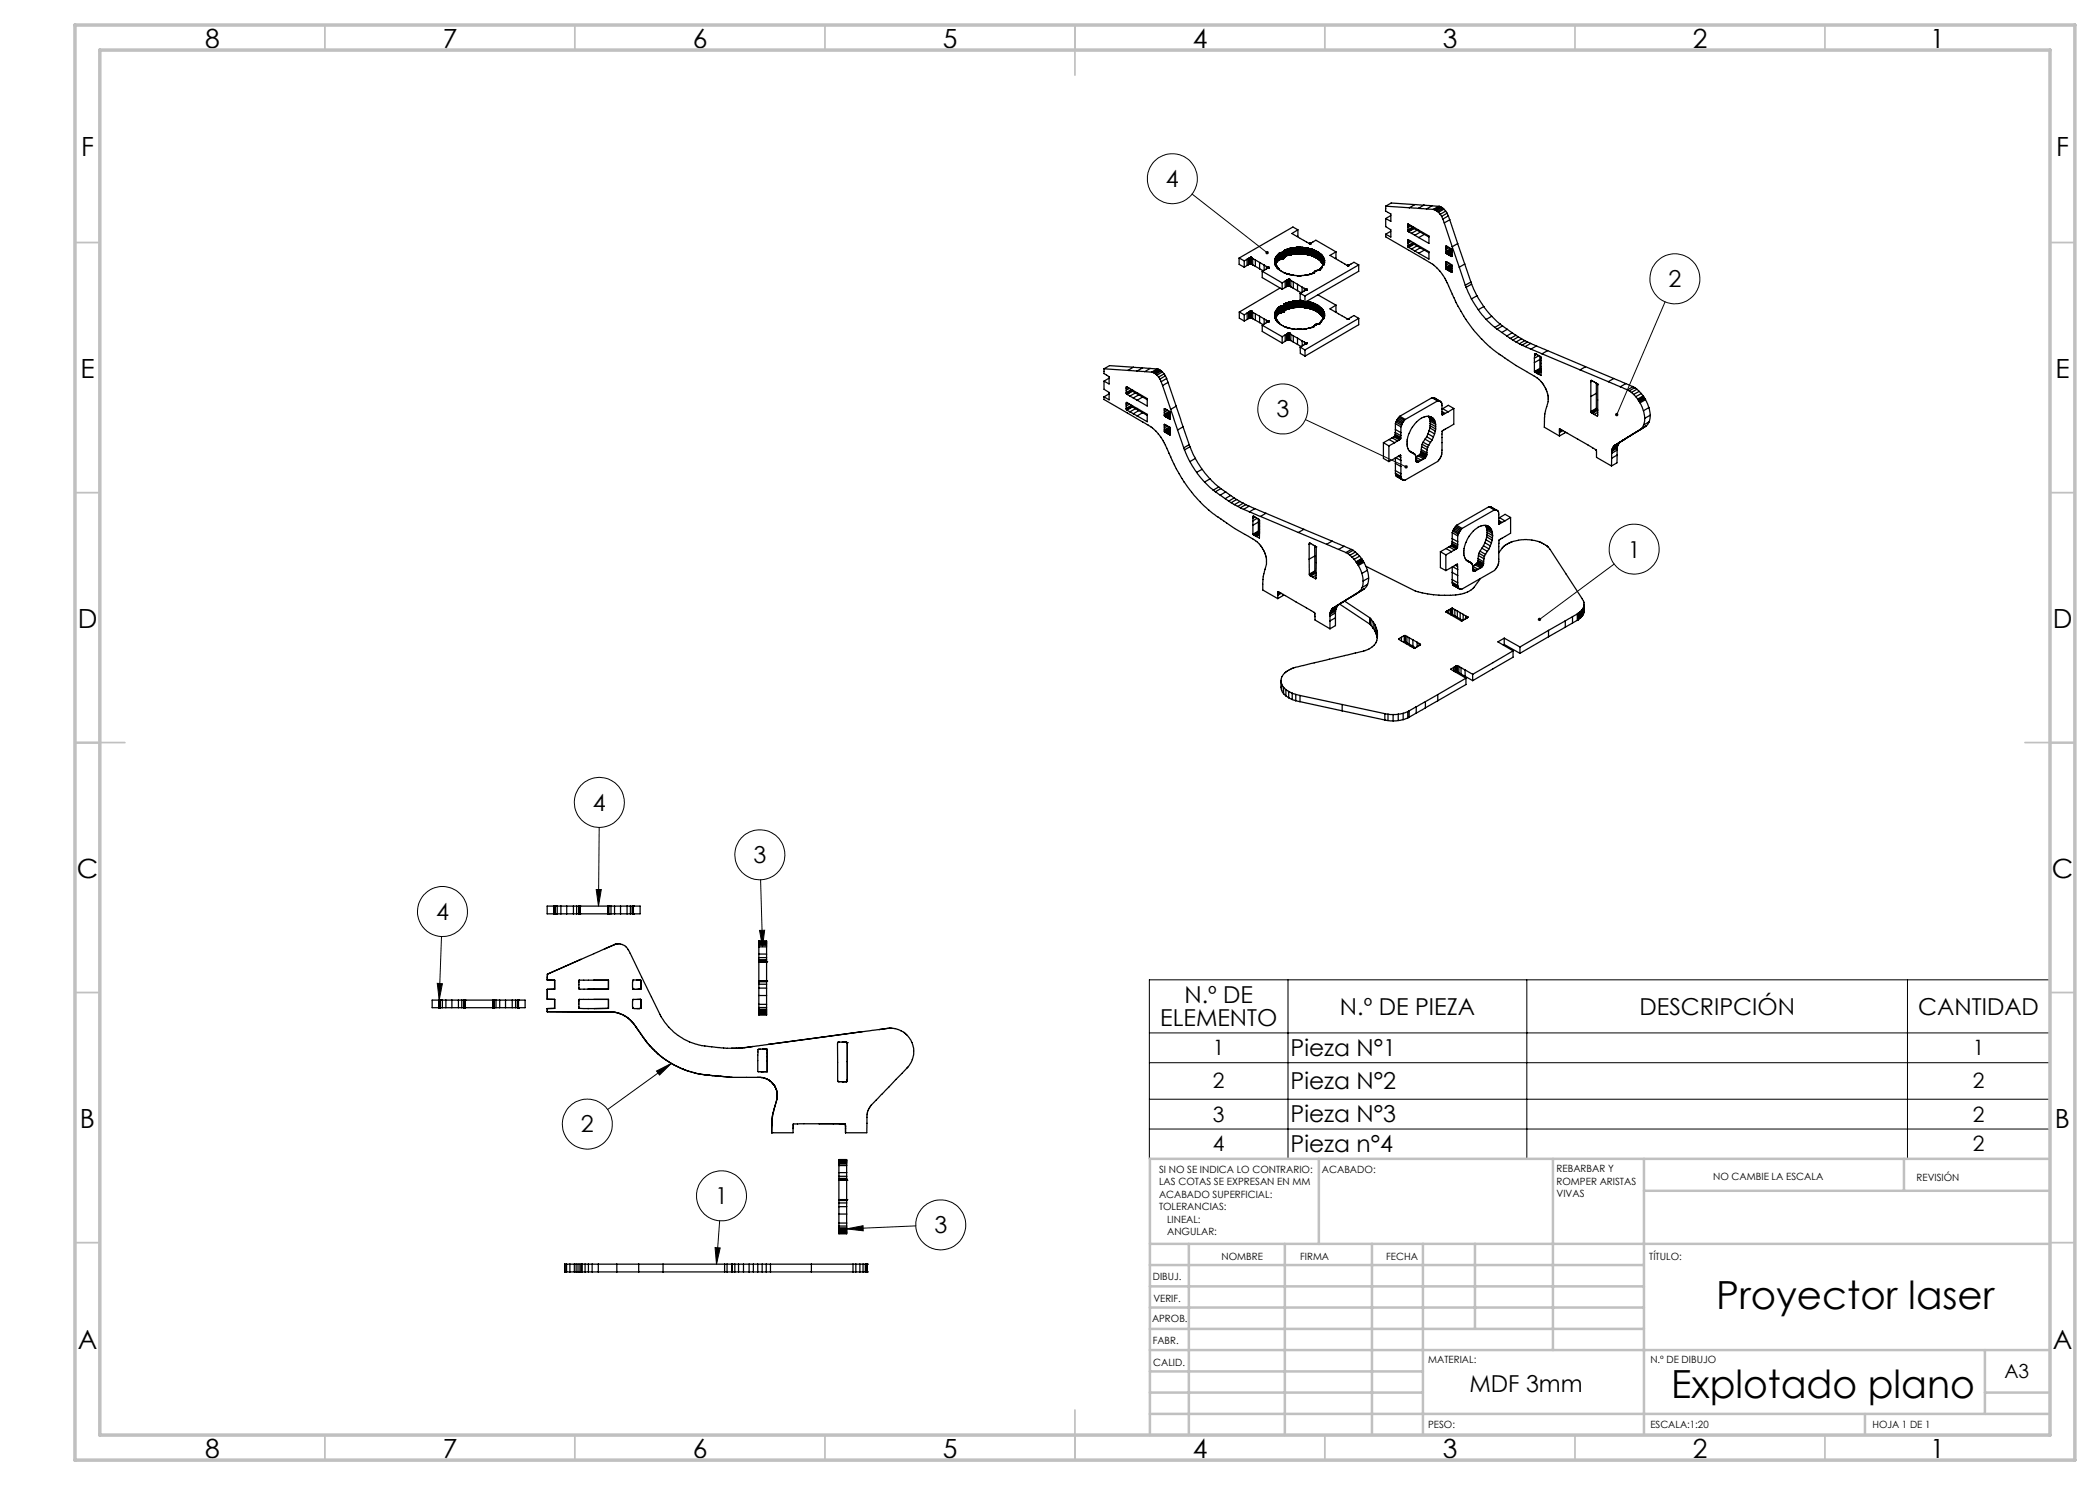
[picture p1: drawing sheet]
<svg xmlns="http://www.w3.org/2000/svg" width="420mm" height="297mm" viewBox="0 0 420 297" stroke-linecap="round" stroke-linejoin="round" font-family="sans-serif">
<defs><g id="words">
<g font-size="7.8">
<text x="343.2" y="261.9">Proyector laser</text>
<text x="334.3" y="279.5">Explotado plano</text>
</g>
<g font-size="5.3">
<text x="41" y="9.5">8</text>
<text x="88.5" y="9.5">7</text>
<text x="138.5" y="9.5">6</text>
<text x="188.5" y="9.5">5</text>
<text x="238.5" y="9.5">4</text>
<text x="288.5" y="9.5">3</text>
<text x="338.5" y="9.5">2</text>
<text x="386" y="9.5">1</text>
<text x="16.2" y="31.3">F</text>
<text x="411.2" y="31.3">F</text>
<text x="16.1" y="75.5">E</text>
<text x="411.1" y="75.5">E</text>
<text x="15.5" y="125.5">D</text>
<text x="410.5" y="125.5">D</text>
<text x="15.4" y="175.5">C</text>
<text x="410.4" y="175.5">C</text>
<text x="16" y="225.5">B</text>
<text x="411" y="225.5">B</text>
<text x="15.5" y="269.8">A</text>
<text x="410.5" y="269.8">A</text>
<text x="41" y="291.5">8</text>
<text x="88.5" y="291.5">7</text>
<text x="138.5" y="291.5">6</text>
<text x="188.5" y="291.5">5</text>
<text x="238.5" y="291.5">4</text>
<text x="288.5" y="291.5">3</text>
<text x="338.5" y="291.5">2</text>
<text x="386" y="291.5">1</text>
</g>
<g font-size="4.7">
<text x="233.2" y="37.4">4</text>
<text x="333.7" y="57.4">2</text>
<text x="255.3" y="83.5">3</text>
<text x="325.6" y="111.5">1</text>
<text x="118.6" y="162.2">4</text>
<text x="150.7" y="172.6">3</text>
<text x="87.2" y="184">4</text>
<text x="236.9" y="200.7">N.º DE</text>
<text x="268" y="202.9">N.º DE PIEZA</text>
<text x="327.9" y="202.9">DESCRIPCIÓN</text>
<text x="383.7" y="202.9">CANTIDAD</text>
<text x="232" y="205.2">ELEMENTO</text>
<text x="258.1" y="211.2">Pieza N°1</text>
<text x="258.1" y="217.9">Pieza N°2</text>
<text x="116.2" y="226.5">2</text>
<text x="258.1" y="224.5">Pieza N°3</text>
<text x="258.1" y="230.5">Pieza n°4</text>
<text x="143" y="240.8">1</text>
<text x="186.9" y="246.6">3</text>
<text x="293.9" y="278.3">MDF 3mm</text>
</g>
<g font-size="4.2">
<text x="242.6" y="211.1">1</text>
<text x="394.6" y="211.1">1</text>
<text x="242.6" y="217.7">2</text>
<text x="394.6" y="217.7">2</text>
<text x="242.6" y="224.3">3</text>
<text x="394.6" y="224.3">2</text>
<text x="242.6" y="230.3">4</text>
<text x="394.6" y="230.3">2</text>
</g>
<text font-size="3.9" x="400.9" y="275.5">A3</text>
<g font-size="2">
<text x="231.8" y="234.6">SI NO SE INDICA LO CONTRARIO:</text>
<text x="231.8" y="237.1">LAS COTAS SE EXPRESAN EN MM</text>
<text x="231.8" y="239.6">ACABADO SUPERFICIAL:</text>
<text x="264.4" y="234.6">ACABADO:</text>
<text x="311.3" y="234.5">REBARBAR Y</text>
<text x="311.3" y="237">ROMPER ARISTAS</text>
<text x="311.3" y="239.5">VIVAS</text>
<text x="342.6" y="236">NO CAMBIE LA ESCALA</text>
<text x="383.3" y="236.2">REVISIÓN</text>
<text x="231.8" y="242.1">TOLERANCIAS:</text>
<text x="233.4" y="244.6">LINEAL:</text>
<text x="233.4" y="247.1">ANGULAR:</text>
<text x="244.3" y="252">NOMBRE</text>
<text x="260" y="251.9">FIRMA</text>
<text x="277.2" y="251.9">FECHA</text>
<text x="329.9" y="251.9">TÍTULO:</text>
<text x="230.6" y="256.1">DIBUJ.</text>
<text x="230.7" y="260.3">VERIF.</text>
<text x="230.4" y="264.4">APROB.</text>
<text x="230.5" y="268.8">FABR.</text>
<text x="230.7" y="273.1">CALID.</text>
<text x="285.6" y="272.5">MATERIAL:</text>
<text x="330.1" y="272.5">N.º DE DIBUJO</text>
<text x="285.6" y="285.5">PESO:</text>
<text x="330.1" y="285.6">ESCALA:1:20</text>
<text x="374.5" y="285.6">HOJA 1 DE 1</text>
</g>
</g></defs>
<g fill="none" stroke="#000" stroke-width=".2">
<path d="M238.4 38.8l15 11.7M333 60.4l-9.6 22.5M261.1 83.9l20.1 9.5M322.8 112.8l-14.9 11.1M119.2 177.9h1.1l-.6 3.3zM119.8 165.5l-.1 15.7M152.1 176l.4 13.4M87.5 196.7h1l-.7 3.3zM88.3 187.3l-.5 12.7M151.9 186.1h1l-.4 3.3zM229.9 196h180v35.8h-180zM257.6 196v35.8"/>
<path d="M305.4 196v35.8M381.5 196v35.8M131.3 214.2l3-1.5-2.4 2.3zM134.3 212.7l-12.8 9.2M229.9 212.5h180M229.9 219.8h180M229.9 206.6h180M229.9 225.8h180M143 249.5l1 .1-.7 3.2zM143.9 244.2l-.6 8.6M169.3 245.8l3.3-.7v1.1zM183.2 245.2l-13.9 .6"/>
<circle cx="234.5" cy="35.8" r="5"/>
<circle cx="335" cy="55.8" r="5"/>
<circle cx="256.6" cy="81.8" r="5"/>
<circle cx="326.8" cy="109.8" r="5"/>
<circle cx="119.9" cy="160.5" r="5"/>
<circle cx="152" cy="171" r="5"/>
<circle cx="88.5" cy="182.3" r="5"/>
<circle cx="117.5" cy="224.8" r="5"/>
<circle cx="144.3" cy="239.2" r="5"/>
<circle cx="188.2" cy="245" r="5"/>
</g>
<g fill="none" stroke="#c0c0c0" stroke-width=".35">
<path d="M65 5v5M115 5v5M165 5v5M215 5v10M265 5v5M315 5v5M365 5v5M15 48.5h5M410 48.5h5M15 98.5h5M410 98.5h5M15 148.5h10"/>
<path d="M405 148.5h10M15 198.5h5M410 198.5h5M15 248.5h5M410 248.5h5M65 287v5M115 287v5M165 287v5M215 282v10M265 287v5M315 287v5M365 287v5"/>
</g>
<g fill="none" stroke="#c0c0c0" stroke-width=".5">
<path d="M263.8 231.8v17M310.6 231.8v38.2M328.8 231.8v55.2M328.8 238.2h81.2M380.8 231.8v6.4M410 231.8h-180v55.2M230 248.8h180M230 257.3h98.8M230 253h98.8M237.8 248.8v38.2M257 248.8v38.2M274.4 248.8v38.2"/>
<path d="M284.6 248.8v38.2M295 248.8v17M230 265.8h98.8M230 261.5h98.8M230 278.5h54.6M230 274.3h54.6M230 270h180M397 278.5h13M397 270v12.8M230 282.8h180M373 282.8v4.2"/>
</g>
<path d="M15 5h400v287h-400zM20 10h390v277h-390z" fill="none" stroke="#c0c0c0" stroke-width=".7"/>
<path d="M307.6 123.7v.4l.3-.2-.3 .2a.33 .33 0 0 0 .5 0 .33 .33 0 0 0 0-.5 .33 .33 0 0 0-.5 .1zM323.2 82.6a.36 .36 0 0 0 0 .7l.2-.4-.2 .4a.34 .34 0 0 0 .5-.4 .34 .34 0 0 0-.5-.3zM253.3 50.2a.34 .34 0 0 0-.1 .5 .34 .34 0 0 0 .5 .1l-.3-.3 .3 .3a.34 .34 0 0 0 0-.5 .34 .34 0 0 0-.4-.1zM281.1 93.1a.34 .34 0 0 0-.1 .5 .34 .34 0 0 0 .5-.1l-.3-.1 .3 .1a.35 .35 0 0 0-.1-.4 .35 .35 0 0 0-.3 0zM87.5 196.7h1l-.7 3.3zM119.2 177.9h1.1l-.6 3.3zM151.9 186.1h1l-.4 3.3zM143 249.5l1 .1-.7 3.2zM169.3 245.8l3.3-.7v1.1zM131.3 214.2l3-1.5-2.4 2.3z" fill="#000"/>
<g fill="none" stroke="#000" stroke-width=".25">
<path d="M247.8 51.6l1 .6M247.8 51.6v1.3l1 .5M248.8 52.2v1.2M249.4 51.9l-.6 .3M249.4 51.9v1.2M249.4 53.1l-.6 .3M249.7 51.7l-.3 .2M249.7 51.7v1.2M249.7 52.9l-.3 .2M249.8 51.6l-.1 .1M249.8 51.6v1.3M249.8 52.9h-.1"/>
<path d="M249.9 51.6h-.1M249.9 51.6v1.2M249.9 52.8l-.1 .1M250 51.5l-.1 .1M250 51.5v1.3M250 51.5h.1M250 52.8h.1M250 51.5h.2M250 52.8h-.1M250 52.8h.2M250.1 52.8h.1M250.1 51.5v1.3"/>
<path d="M250.1 51.5h.1M250.2 51.5h.1M250.2 52.8h.1M250.2 51.5v1.3M250.2 51.5l.3 .2M250.2 52.8l.3 .2M250.5 51.7l.6 .3M250.5 51.7v1.3M250.5 53l.6 .3M251.1 52l.8 .5M251.1 53.3l.8 .5M251.1 52v1.3"/>
<path d="M251.9 52.5l.9 .5M251.9 52.5v1.3M251.9 53.8l.7 .3M252.4 54.3l4 2.3M252.4 54.3v1.2l4 2.4M252.8 53l.5 .3M252.8 53v1M253.3 53.3l.3 .2M253.3 53.3v.5M253.5 53.6l-1.1 .7M253.5 53.6h.1M253.6 53.6h.1"/>
<path d="M253.6 53.5h.1M253.6 53.5v.1M255 52.3h.1M255 52.4h.1M255 52.5h.1M255 52.6h.1M255 52.6v.2M255 52v.6M255 51.8v.1M255 51.8l.1 1.1M255.1 53h.1M255.1 51.7l-.1 .1"/>
<path d="M255.1 51.7v1.3M255.1 53l.1 .2M255.1 51.6h.1M255.1 53.1h.1M255.1 52.9h.1M255.1 51.6v.1M255.1 51.6v1.3M255.1 52.8v.1M255.2 53.2h.1M255.2 51.4l-.1 .2M255.2 53.2l.1 .2M255.2 51.4l-.1 1.4"/>
<path d="M255.2 53.3h.1M255.2 52.6l-.1 .2M255.3 53.3h.1M255.3 51.3l-.1 .1M255.3 51.3l-.1 1.3M255.3 53.4l.1 .1M255.3 51.2v1.3M255.3 52.5l-.1 .1M255.4 53.5h.1M255.4 51.1l-.1 .2M255.4 53.5l.2 .2M255.4 51.1v1.2"/>
<path d="M255.4 52.3l-.1 .2M255.5 53.6h.1M255.5 51l-.1 .1M255.5 51v1.3M255.6 53.7h.1M255.6 53.7v.1M255.6 50.9v1.3M255.6 53.8h.1M255.6 53.8l1.6 .9M255.7 50.8v1.3M255.7 53.8h.1M255.8 50.7l-.3 .3"/>
<path d="M255.8 50.7h.1M255.8 50.7v1.3M255.8 52h.1M255.8 51.9h.1M255.8 50.7v1.2M255.9 50.6v.1M255.9 51.9l-.5 .4M255.9 50.6v1.3M255.9 50.6h.1M255.9 51.9h.1M256 50.6h.1M256 51.9h.1"/>
<path d="M256 50.6h-.1M256 57.6l-8.1 4.8M256 50.5h.1M256 51.8h.1M256 50.5v1.3M256.1 51.8h.1M256.1 50.5h.1M256.1 50.5h-.1v1.4M256.1 50.5v1.3M256.2 50.5h-.1M256.2 50.5v1.3M256.2 51.8h.1"/>
<path d="M256.2 50.5h.1M256.3 50.5v1.3M256.3 51.8h-.3M256.3 51.7h.2M256.3 51.7v.1M256.4 50.5h-.1M256.4 50.5v1.2M256.4 56.6v1.3M256.5 50.5h.1M256.5 51.7h.1M256.5 50.5v1.2M256.5 50.4h.1"/>
<path d="M256.5 50.5h-.3M256.5 50.4v1.3M256.6 50.4h.1M256.6 51.7h.1M256.6 50.4v1.3M256.6 51.6h.1M256.6 51.7h-.1M256.7 54.5h.1M256.7 50.3v1.3M256.8 51.5h.1M256.8 50.3l-.2 .1M256.8 51.5l-.2 .2"/>
<path d="M256.8 50.2v1.3M256.8 51.4h.1M256.9 50.1h.1M256.9 51.4h.1M256.9 50.1l-.1 1.3M256.9 50.1l-.1 1.4M256.9 51.3h.1M256.9 50.1v1.3M257 50h.1M257 51.3h.1M257 50l-.1 1.4M257 50v1.3"/>
<path d="M257 50l-.1 .1M257 56.2l-.6 .4M257 56.2v1.3M257 57.5l-.6 .4M257.1 50h.1M257.1 51.2h.1M257.1 50h-.1M257.1 50l-.1 1.3M257.1 49.9h.1M257.1 49.9v.1M257.1 49.9v1.3M257.2 54.7h.1"/>
<path d="M257.2 54.7l.5 .2M257.3 49.9h-.2M257.3 49.9v1.2M257.3 51.1l-.2 .1M257.3 56.1l-.3 .1M257.3 56.1v1.2M257.3 57.3l-.3 .2M257.4 56l-.1 .1M257.4 56v1.3M257.4 57.3h-.1M257.5 49.8l-.2 .1M257.5 49.8v1.3"/>
<path d="M257.5 51.1h-.2M257.5 56h-.1M257.5 56v1.2M257.5 57.2l-.1 .1M257.5 49.8h.1M257.6 54.8h.1M257.6 55.9v1.3M257.6 49.8h.1M257.6 51h.1M257.6 51l-.1 .1M257.6 57.1h.1M257.6 55.9l-.1 .1"/>
<path d="M257.6 57.1l-.1 .1M257.6 49.8v1.2M257.6 57.1h.2M257.7 55.9h.1M257.7 55.9v1.2M257.7 57.1h.1M257.7 54.9h.1M257.7 51h.1M257.7 49.7v1.3M257.7 54.9l1.7 .2h1.6M257.8 49.7h.1M257.8 55.9h.1"/>
<path d="M257.8 57.2h.1M257.8 57.1h.1M257.8 49.7l-.2 .1v1.2M257.8 55.9l.4 .2M257.8 55.9v1.3M257.8 57.2l.4 .2M257.9 51h.1M257.9 49.7h.1M257.9 49.7h-.1M257.9 49.7v1.3M257.9 51h-.1M258 49.7v1.3"/>
<path d="M258.1 49.7h.1M258.1 50.9h.1M258.1 49.7h-.1M258.1 49.7v1.2M258.1 50.9l-.1 .1M258.2 56.1l.5 .3M258.2 56.1v1.3M258.2 57.4l.5 .2M258.2 49.6h.1M258.2 50.9h.1M258.2 49.6l-.1 .1M258.2 49.6v1.3"/>
<path d="M258.2 50.9h-.1M258.3 49.6v1.3M258.3 50.9h.1M258.4 49.6h.1M258.4 50.9h.1M258.4 49.6h-.2M258.4 49.6v1.3M258.5 55h.1M258.5 49.6v1.3M258.5 49.6h.1M258.5 50.9h.1M258.6 49.6h.2"/>
<path d="M258.6 49.6h-.1M258.6 49.6l-.1 1.3M258.7 49.6h.1M258.7 50.8h.1M258.7 56.4l.8 .5M258.7 49.6v1.2M258.7 56.4v1.2M258.7 57.6l.8 .5M258.8 50.8l-.5 .1M258.8 49.6v1.2M258.8 49.5h.4M258.8 49.5v.1"/>
<path d="M258.8 49.5v1.3M258.8 50.8h.1M258.8 50.8h.3M258.9 49.5v1.3M259 49.5h.1M259 50.8h.1M259 49.5v1.3M259.1 49.5v1.3M259.2 49.5h.1M259.2 50.8h.1M259.2 50.8h1.3M259.2 49.5v1.3"/>
<path d="M259.2 50.8h-.1M259.2 49.5h1.3M259.3 49.5v1.3M259.3 49.5h.1M259.3 50.8h.1M259.4 49.5v1.3M259.5 49.5h.1M259.5 55.1h.1M259.5 50.8h.1M259.5 49.5v1.3M259.5 56.9l.9 .5M259.5 56.9v1.2"/>
<path d="M259.5 58.1l.7 .5M259.6 46l-1-.6-10.8 6.2M259.6 46l-1.2 .7 3.4 2M259.6 46l-.1 1.3M259.6 49.5v1.3M259.6 49.5h.1M259.6 50.8h.1M259.8 49.5v1.3M259.8 49.5h.1M259.8 50.8h.1M259.9 49.5v1.3M260 49.5h.1"/>
<path d="M260 50.8h.1M260 49.5v1.3M260 58.7l1 .5M260.1 55.1h.1M260.1 49.5v1.3M260.1 49.5h.1M260.1 50.8h.1M260.2 49.5v1.3M260.3 49.5v1.3M260.4 49.5v1.3M260.4 57.4l.5 .3M260.4 57.4v1"/>
<path d="M260.5 49.5h.1M260.5 50.8h.1M260.5 49.5v1.3M260.6 49.5h.2M260.6 50.8h.2M260.6 49.5v1.3M260.6 49.5h.1M260.6 50.8h.1M260.7 49.5v1.3M260.8 49.5h.1M260.8 50.8h.1M260.8 49.5v1.3"/>
<path d="M260.8 49.5l.1 .1M260.9 57.7l.3 .2M260.9 57.7v.5M260.9 50.8h.2M260.9 49.6h.2M260.9 58.1l-.9 .6M260.9 49.6v1.2M260.9 49.6h.1M260.9 50.8h.1M261 55.1h.1M261 59.2v2.3M261 49.6v1.2"/>
<path d="M261.1 49.6h.1M261.1 50.8h.1M261.1 50.8l.1 .1M261.1 49.6v1.2M261.1 58h.1M261.2 57.9h.1M261.2 57.9v.1M261.2 58h.1M261.2 50.9h.1M261.2 49.6h.1M261.2 58l-.3 .1M261.2 49.6v1.3"/>
<path d="M261.3 49.6h.1M261.3 50.9h.1M261.4 50.9h.1M261.4 49.6h.1M261.4 49.6v1.3M261.4 49.6l.1 .1M261.5 49.7h.1M261.5 50.9h.1M261.5 49.7v1.2M261.6 49.7v1.2M261.6 49.7h.1M261.6 50.9l.1 .1"/>
<path d="M261.7 54.9h.1M261.7 49.7h.1M261.7 49.7v1.3M261.7 51h.1M261.8 54.9l-.8 .2M261.8 49.7h.1M261.8 49.7v1.3M261.8 51h.1M261.8 48.7h.1M261.9 49.7h.1M261.9 51h.1M261.9 49.7l.1 .1"/>
<path d="M261.9 48.7h.1M262 49.8h.1M262 51h.1M262 49.8v1.2M262 48.7h.1M262 51l.2 .1M262.1 48.7h-.1M262.1 49.8h.1M262.1 48.7h-.3M262.1 48.7l1.1-.7 4 2.4M262.1 49.8v1.3M262.1 51.1h.1"/>
<path d="M262.1 49.8l.2 .1M262.2 49.8v1.3M262.2 51.1h.1M262.3 49.9h.1M262.3 54.7h.1M262.3 51.1h.1M262.3 54.7l-.5 .2M262.3 49.9v1.2M262.4 49.9h.1M262.4 51.1l.1 .1M262.4 49.9v1.2M262.4 51.2h.1"/>
<path d="M262.4 54.7h-.1M262.4 49.9v1.3M262.5 54.7h.1M262.5 51.2h.1M262.5 49.9h.1M262.5 49.9v1.3M262.6 49.9h.1M262.6 54.6h.1M262.6 51.2h.1M262.6 50h.1M262.6 49.9v1.3M262.6 51.2v.1"/>
<path d="M262.6 51.3h.1M262.6 50v1.3M262.6 54.6l-.2 .1M262.7 50v1.3M262.7 51.3h.1M262.7 50h.1M262.7 54.6h.1M262.7 50v.1M262.7 54.5l-.1 .1M262.7 50.1l.1 1.3M262.7 50.1v1.2M262.8 50.1h.1"/>
<path d="M262.8 51.3h.1M262.8 51.4h.1M262.8 54.4v.1M262.8 54.5l-.1 .1M262.9 50.1v1.3M262.9 54.4h.1M262.9 50.1l.1 .1M262.9 51.4h.1M263 54.3h.1M263 50.1v1.3M263 54.3l-.2 .1M263 50.2h.1"/>
<path d="M263 50.2l.1 1.3M263.1 50.2h.1M263.1 54.2h.1M263.1 51.5h.1M263.1 54.2l-.1 .1M263.1 50.2v1.3M263.2 50.2v1.3l.1 .1-.1-1.3M263.2 50.3h.1M263.2 54.1h.1M263.2 51.5h.1M263.2 50.3v1.2M263.3 50.3v1.3"/>
<path d="M263.3 50.3h.1M263.3 51.6h.1M263.3 50.3l.1 .1M263.4 54.1h-.1M263.4 50.4h.1M263.4 51.6h.1M263.4 50.4l.1 1.3M263.5 50.4h.1M263.5 51.7l.1 .1M263.5 50.4v1.3M263.5 50.5h.1M263.5 51.7h.1"/>
<path d="M263.6 50.5h.1M263.6 51.8h.1M263.6 50.5v1.3M263.6 59l3.6 2M263.6 50.5l.1 1.3M263.6 51.8l.1 .1M263.7 50.5v.1M263.7 50.6h.1M263.7 50.6v1.3M263.7 51.9h.1M263.8 54h.1M263.8 50.6l.1 .2"/>
<path d="M263.8 54l-.7 .2M263.8 51.9v.1M263.8 51.9h.1M263.8 50.7h.1M263.8 50.7v1.2M263.8 52h.1M263.8 50.7v1.3M263.9 50.7v1.3M263.9 50.8l.1 1.3M263.9 52l.1 .1M264 50.8h.1M264 52.1h.1"/>
<path d="M264 50.8l.1 .1M264 52.1l.1 .1M264.1 53.8h.1M264.1 50.9h.1M264.1 50.9v1.2M264.1 52.2h.1M264.1 50.9l.1 1.3M264.1 50.9l.1 .1M264.2 53.7h.1M264.2 51h.1M264.2 52.2h.1M264.2 53.7h-.1"/>
<path d="M264.2 51v1.3M264.2 53.6h.1M264.2 51v.1M264.2 52.3h.1M264.2 53.5h.1M264.2 51.1h.1M264.2 51.1l.1 1.3M264.2 52.3l.1 .1M264.3 53.5l-.5 .5M264.3 53.5h.1M264.3 53.4h.1M264.3 51.1h.1"/>
<path d="M264.3 52.4h.1M264.3 51.1v.1M264.3 51.1v1.3M264.3 52.4v.1M264.3 51.2h.1M264.4 51.3h.1M264.4 52.5h.1M264.4 51.3v1.3M264.4 51.2v1.3M264.4 52.5v.1M264.4 52.6h.1M264.4 51.4h.1"/>
<path d="M264.4 51.3l.1 1.4M264.5 51.4h.1M264.5 52.7h.1M264.5 51.4v1.4M264.5 51.5h.1M264.5 51.5l.1 1.3M264.5 51.6h.1M264.6 53h.1M264.6 51.6h.1M264.6 52.8h.1M264.6 51.6v1.5l-.3 .4M264.6 51.6v.1"/>
<path d="M264.6 52.9h.1M264.6 51.7h.1M264.7 52.8h.1M264.7 51.9h.1M264.7 51.8h.1M264.7 51.7h.1M264.7 52.8l-.1 .1M264.7 51.7v1.1M264.7 51.9v.9M264.7 52.7h.1M264.7 52h.1M264.7 52.6h.1"/>
<path d="M264.7 52.5h.1M264.7 52.4h.1M264.7 52.2h.1M264.7 52.1h.1M267.2 50.4l-1.2 .7 3.4 2M267.2 50.4v1.2l-.1 .1M269.4 53.1h.1M269.5 53.1h.1M269.6 53.1h.1M269.7 53.1h.1M271.7 53v1.3l-10.7 6.2-1-.6v-1.2M271.7 53l-10.7 6.2"/>
<path d="M271.7 53l-.9-.5-1.1 .6h-.3M277.1 46.8v.6l7.9 4.5 2.2 1.5 .9 1 1 1.4 2 4.5 1.7 3 1.7 2.4 1.6 1.9 1.5 1.5 2.2 1.7 3.4 2.3 3.8 2.2 1.4 1.2 .8 1.3 .4 1.5v1l-.7 2.7v2.4l3 1.8M277.1 41.2v1l1.1 .6v1.5l-1.1-.6M277.1 43.7v1.6l1.1 .7v1.4l-1.1-.6M277.1 41.2l4.8 .4M278.2 43.1l-1.1 .6M278.2 46.2l-1.1 .6M281.6 48v.1M281.6 48.1v.2M281.6 48.3v.3M281.6 48.6v.5M281.6 49.1v.2"/>
<path d="M281.6 49.3v.1M281.6 44.8v.2M281.6 45v.2M281.6 45.2v.3M281.6 45.5v.5M281.6 46v.1M281.6 46.1v.1M281.6 49.4h.1M281.6 47.9l4.2 2.4v1.5l-2.1-1.1M281.6 47.9h.1M281.6 46.2l.1 .1M281.6 44.8l4.2 2.4v1.5l-2.1-1.2"/>
<path d="M281.6 44.8h.1M281.6 47.9v.1M281.7 49.4v.1M281.7 46.3v.1M281.7 49.5l.6 .3M281.7 46.4l.6 .3M281.8 44.9l-.2 .1M281.8 48l-.2 .1M281.9 41.6l1.8 .1M281.9 45l-.3 .2M281.9 48.1l-.3 .2M282.2 45.2l-.6 .3"/>
<path d="M282.2 48.3l-.6 .3M282.3 49.8l.7 .4M282.3 46.7l.7 .4M282.6 45.4l-1 .6M282.6 48.5l-1 .6M282.7 45.4v.1M282.7 45.5v.1M282.7 48.5v.1M282.7 48.6v.2M282.7 45.5l-1.1 .6M282.7 48.6l-1.1 .7M282.7 45.6h.1"/>
<path d="M282.7 48.8h.1M282.7 45.6l-1.1 .6M282.7 48.8l-1.1 .6M282.8 45.6v.1M282.8 48.8v.1M282.8 45.6l-1.1 .7M282.8 48.8l-1.1 .6M282.8 45.7l-1.1 .7M282.8 45.7l.6 .3M282.8 48.9l-1.1 .6M282.8 48.9l.6 .3M283 50.2l.7 .5"/>
<path d="M283 47.1l.7 .4M283 40.9l1.8 .1M283 40.9l-1.1 .7M283 40.9l-4.8-.3-1.1 .6M283.4 46l.7 .4M283.4 49.2l.7 .4M283.4 46l-1.1 .7M283.4 49.2l-1.1 .6M283.7 41.7l1.6 .1M284.1 46.4l.8 .5M284.1 49.6l.8 .4M284.1 46.4l-1.1 .7"/>
<path d="M284.1 49.6l-1.1 .6M284.8 41l1.6 .2M284.8 41l-1.1 .7M284.9 46.9l-1.2 .6M284.9 46.9l.9 .5M284.9 50l-1.2 .7M284.9 50l.9 .5M285.3 41.8l1.4 .1M286.4 41.2l-1.1 .6M286.4 41.2l1.4 .1M286.7 41.9h.1M286.8 41.9l.2 .1"/>
<path d="M287 42l.2 .1M287.2 42.1l.3 .2M287.5 42.3l.2 .2M287.7 42.5l.3 .4M287.8 41.3h.1M287.8 41.3l-1.1 .6M287.9 41.3h.2M287.9 41.3l-1.1 .6M288 42.9l.3 .4M288.1 41.3l.3 .2M288.1 41.3l-1.1 .7M288.3 43.3l.3 .5"/>
<path d="M288.4 41.5l.2 .2M288.4 41.5l-1.2 .6M288.6 43.8l.3 .8M288.6 41.7l.2 .1M288.6 41.7l-1.1 .6M288.8 41.8l.3 .4M288.8 41.8l-1.1 .7M288.9 44.6l1.5 4.8M289.1 42.2l.3 .4M289.1 42.2l-1.1 .7M289.2 52.7v.4M289.2 53.1v.3"/>
<path d="M289.2 53.4v.2M289.2 49.6v.3M289.2 49.9v.4M289.2 50.3v.2M289.2 52.5l.1-.2 1 .7M289.2 52.5v.2M289.2 53.6v.2M289.2 53.8h.1M289.2 49.4v-.2h.2l.8 .5 .2 .3M289.2 49.4v.2M289.2 50.5v.1M289.2 50.6v.1"/>
<path d="M289.2 50.7h.1M289.3 53.8l.1 .1M289.3 50.7l.1 .1M289.3 49.2l-.1 .2M289.3 52.4l-.1 .1M289.4 53.9l.2 .1M289.4 50.8l.2 .1M289.4 42.6l.3 .6M289.4 42.6l-1.1 .7M289.5 49.4l-.3 .2M289.5 52.5l-.3 .2M289.6 54l.2 .1"/>
<path d="M289.6 50.9l.2 .1M289.7 43.2l.2 .8M289.7 43.2l-1.1 .6M289.8 54.1l.2 .2M289.8 51l.2 .1M289.8 49.5l-.6 .4M289.8 52.7l-.6 .4M289.9 44l-1 .6M289.9 44l1.6 4.7M290 54.3l.2 .1M290 51.1l.2 .1M290.2 54.4h.1"/>
<path d="M290.2 51.2l.1 .1M290.2 49.7l-1 .6M290.2 52.9l-1 .5M290.3 54.4h.1M290.3 51.3h.1M290.3 49.8h.1M290.3 49.8v.2M290.3 50h.1M290.3 52.9v.1M290.3 53v.1M290.3 53.1v.1M290.3 49.8l-1.1 .7"/>
<path d="M290.3 50l-1.1 .6M290.3 53l-1.1 .6M290.3 53.1l-1.1 .7M290.4 53h.1M290.3 50l-1 .7M290.3 53.2l-1 .6M290.3 50l-1.1 .7M290.3 53.2l-1.1 .6M290.4 53.3l-.1 1.1M290.4 53.2v.1M290.4 53v.2M290.4 51.3h-.1"/>
<path d="M290.4 51.2v.1M290.4 50v1.2M290.4 51.2l-.1 .1M290.4 51.1l-.2 .1M290.4 50.9l-.4 .2M290.4 50.7l-.6 .3M290.4 50.4l-.8 .5M290.4 50.2l-1 .6M290.4 54.4h-.1M290.4 54.2l-.2 .2M290.4 54l-.4 .3M290.4 53.8l-.6 .3"/>
<path d="M290.4 53.6l-.8 .4M290.4 53.4l-1 .5M290.4 49.4l1.5 4M291.5 48.7l1.4 4.1M291.5 48.7l-1.1 .7M291.9 53.4l1.2 3.6M292.9 52.8l-1 .6M292.9 52.8l1.3 3.6M293.1 57l.1 .5M293.2 57.5l1.1 2.3M294.2 56.4l.1 .4M294.2 56.4l-1.1 .6"/>
<path d="M294.3 59.8l1.4 2.1M294.3 56.8l1.1 2.4M294.3 56.8l-1.1 .7M295.4 59.2l1.4 2.1M295.4 59.2l-1.1 .6M220.8 79.4v.5l8.9 5.2 1.4 1 1.6 2.1 2.5 5.4 1.6 2.8 2.8 3.5 1.2 1.3 2.5 2 3.6 2.5 4 2.3 1.1 1 .9 1.5 .4 1.3v1.1l-.7 2.5v2.6l3 1.7M220.8 73.8v.9l1 .6v1.5l-1-.6M220.8 76.2v1.7l1 .6v1.5l-1-.6M220.8 73.8l4.8 .3M221.8 75.6l-1 .6M221.8 78.8l-1 .6M225.2 77.5v.2"/>
<path d="M225.2 77.7v.3M225.2 78v.5M225.2 78.5v.2M225.2 78.7l.1 .1M225.3 77.4l-.1 .1M225.3 78.8h.1M225.3 77.3v.1M225.3 77.4h.1M225.3 78.8l.1 .1M225.3 77.4l.6 .3M225.4 78.9l.6 .3M225.4 77.4l-.2 .1"/>
<path d="M225.6 74.1l1.8 .1M225.6 77.5l-.4 .2M225.9 77.7l-.7 .3M225.9 77.7l3.5 2v1.5l-2-1.2M226 79.2l.7 .4M226.3 77.9l-1.1 .6M226.3 77.9l.1 .1M226.4 78v.1M226.4 78.1v.1M226.4 78l-1.2 .7M226.4 78.1l-1.1 .7M226.4 78.2h.1"/>
<path d="M226.4 78.2l-1.1 .6M226.5 78.2l-1.1 .7M226.5 78.2l.6 .4M226.7 79.6l.7 .4M226.7 73.4l1.8 .2M226.7 73.4l-1.1 .7M226.7 73.4l-4.8-.3-1.1 .7M227.1 78.6l.7 .4M227.1 78.6l-1.1 .6M227.4 74.2l1.6 .1M227.8 79l.7 .4M227.8 79l-1.1 .6"/>
<path d="M228.5 73.6l1.5 .1M228.5 73.6l-1.1 .6M228.5 79.4l-1.1 .6M228.5 79.4l.9 .5M229 74.3l1.3 .1M230 73.7l-1 .6M230 73.7l1.4 .1M230.3 74.4h.2M230.5 74.4l.2 .1M230.7 74.5l.2 .2M230.9 74.7l.3 .1M231.2 74.8l.2 .2"/>
<path d="M231.4 75l.3 .4M231.4 73.8h.2M231.4 73.8l-1.1 .6M231.6 73.8l.2 .1M231.6 73.8l-1.1 .6M231.7 75.4l.3 .4M231.8 73.9l.2 .1M231.8 73.9l-1.1 .6M232 75.8l.2 .5M232 74l.3 .2M232 74l-1.1 .7M232.2 76.3l.3 .8"/>
<path d="M232.3 74.2l.2 .2M232.3 74.2l-1.1 .6M232.5 74.4l.3 .4M232.5 74.4l-1.1 .6M232.5 77.1l1.6 4.8M232.8 74.8l.3 .4M232.8 74.8l-1.1 .6M233.1 75.2l.2 .5M233.1 75.2l-1.1 .6M233.3 75.7l.3 .8M233.3 75.7l-1.1 .6M233.6 76.5l-1.1 .6"/>
<path d="M233.6 76.5l1.6 4.7M247.9 62.4v1.2l.9 .6M247.9 62.4l.9 .6M248.8 63v1.2M249.4 62.6v1.3M249.4 63.9l-.6 .3M249.7 62.4l-.9 .6M249.7 62.4v1.3M249.7 63.7l-.3 .2M249.8 62.4v1.3M249.8 62.4h-.1M249.8 63.7h-.1"/>
<path d="M249.9 62.3l-.1 .1M249.9 62.3v1.3M249.9 63.6l-.1 .1M250 62.3v1.3M250 62.3h.1M250 63.5h.1M250 62.3v1.2M250 63.5h.2M250 62.3h-.1M250 62.3h.2M250 63.5l-.1 .1M250 62.3l.1 1.2"/>
<path d="M250.1 63.5h.1M250.1 62.3v1.2M250.1 62.3l.1 1.2M250.1 62.3h.1M250.2 62.3h.1M250.2 63.5h.1M250.2 62.3v1.2M250.2 62.3l.3 .2M250.2 63.5l.3 .2M250.5 62.5v1.2M250.5 62.5l.6 .3M250.5 63.7l.6 .3"/>
<path d="M251.1 62.8v1.2M251.1 62.8l.8 .4M251.1 64l.8 .5M251.9 63.2v1.3M251.9 63.2l.9 .6M251.9 64.5l.7 .4M252.4 65v1.3l4 2.3M252.4 65l4 2.3M252.8 63.8l.5 .3M252.8 63.8v1M253.3 64.1v.4M253.3 64.1l.3 .1"/>
<path d="M253.5 64.4h.1M253.6 64.3h.1M253.6 64.3l-1.2 .7M253.6 64.2v.1M255 63.1h.1M255 63.2h.1M255 63.3h.1M255 62.5l.1 1.2M255 62.5v1v-.8M255.1 63.7h.1M255.1 62.4v1.5M255.1 62.4l-.1 .1"/>
<path d="M255.1 62.3h.1M255.1 63.8h.1M255.1 63.6h.1M255.1 62.3v1.3M255.1 62.3v.1M255.1 63.9h.1M255.1 62.3v1.2M255.1 63.9l.1 .1M255.1 63.5v.2M255.2 64h.1M255.2 62.2l-.1 .1M255.2 62.2v1.2"/>
<path d="M255.2 63.4l-.1 .1M255.2 62.1v1.3M255.2 64l.1 .2M255.2 62.1v.1M255.2 64.1h.1M255.2 63.4h.1M255.3 64.1h.1M255.3 62l-.1 .1M255.3 62v1.2M255.3 64.1v.1M255.3 63.2l-.1 .2M255.3 64.2h.1"/>
<path d="M255.3 61.9v1.3M255.3 61.9v.1M255.3 64.2l.1 .1M255.3 63.2h.1M255.4 64.2h.1M255.4 64.3h.1M255.4 61.8v1.3M255.4 64.3l.2 .1M255.4 61.8l-.1 .1M255.4 63.1l-.1 .1M255.5 64.4h.1M255.5 61.7v1.3"/>
<path d="M255.5 61.7l-.1 .1M255.5 63l-.1 .1M255.6 64.4h.1M255.6 61.7v1.2M255.6 64.4v.1M255.6 64.5h.1M255.6 64.5l.1 .1M255.7 61.6v1.2M255.7 64.6h.1M255.7 64.6l1.5 .8M255.8 61.5l-.3 .2M255.8 61.5v1.2"/>
<path d="M255.8 61.5h.1M255.8 62.7h.1M255.8 61.4v1.2M255.8 62.6l-.3 .4M255.8 62.6h.1M255.9 61.4l-.1 1.3M255.9 61.3v.1M255.9 61.3v1.3M255.9 61.3h.1M255.9 61.3l.1 1.3M256 62.6h.1M256 61.3h.1"/>
<path d="M256 62.5h.1M256 61.3v1.3M256 62.6h-.1M256 61.3v1.2M256.1 62.5h.1M256.1 61.3h.1M256.1 61.3l.1 1.2M256.1 61.3v1.2M256.2 62.5h.1M256.2 61.2h.1M256.2 61.2v1.3M256.3 61.2h.1"/>
<path d="M256.3 62.5h.1M256.3 61.2v1.3M256.3 62.5h-.2M256.3 61.2l-.3 .1M256.4 61.2h.1M256.4 61.2h-.1M256.4 61.2v1.3M256.4 67.3v1.3M256.5 61.2h.1M256.5 61.2v1.3M256.5 62.4h.1M256.5 61.2v1.2"/>
<path d="M256.5 61.2l.1 1.2M256.6 62.4h.1M256.6 62.4l-.3 .1M256.6 61.2v1.2M256.6 61.1h.1M256.6 61.1v1.3M256.6 61.1l-.1 .1M256.7 65.2v.1M256.7 61l-.1 .1M256.7 61v1.4M256.8 61h.1M256.8 62.2h.1"/>
<path d="M256.8 60.9v1.3M256.8 61h-.1M256.8 62.2l-.1 .1M256.8 60.9h.1M256.8 60.9l.1 1.2M256.9 60.8h.1M256.9 62.1h.1M256.9 60.8v1.3M256.9 60.8v1.3l-.1 .1M256.9 60.7v1.4M256.9 60.7l.1 1.3M257 60.7h.1"/>
<path d="M257 62h.1M257 60.7v1.3M257 67v1.3M257 67l-.6 .3M257 68.3l-.6 .3M257.1 60.7l-.1 1.3h-.1M257.1 60.7h.1M257.1 60.7v1.2M257.1 61.9h.1M257.1 61.9l-.1 .1M257.2 65.5h.1M257.2 65.5l.4 .1"/>
<path d="M257.3 60.6l-.2 .1M257.3 60.6v1.3M257.3 66.8v1.3M257.3 66.8l-.3 .2M257.3 68.1l-.3 .2M257.3 61.9h-.2M257.4 66.8h-.1M257.4 66.8v1.2M257.4 68l-.1 .1M257.5 60.5v1.3M257.5 60.5h.1M257.5 60.5l-.2 .1"/>
<path d="M257.5 61.8l-.2 .1M257.5 66.7l-.1 .1M257.5 66.7v1.3M257.5 68h-.1M257.5 60.5l.1 1.3M257.6 65.6h.1M257.6 66.7v1.2M257.6 61.8h-.1M257.6 61.8h.1M257.6 60.5h.1M257.6 60.5v1.3M257.6 66.7h.2"/>
<path d="M257.6 66.7h-.1M257.7 66.6h.1M257.7 67.9h.1M257.7 66.6v1.3M257.7 67.9l-.2 .1M257.7 60.5v1.2M257.7 60.5h.1M257.7 60.5h-.2M257.7 66.6l.1 1.3M257.7 61.7h.1M257.7 61.7l-.1 .1M257.7 65.6h.1"/>
<path d="M257.7 65.6l.8 .2M257.8 60.5h.1M257.8 66.7h.1M257.8 67.9h.1M257.8 61.7h.1M257.8 66.7l.4 .1M257.8 66.7v1.2M257.8 67.9l.4 .2M257.9 60.4l-.1 .1M257.9 60.4h.1M257.9 61.7h.1M257.9 60.4v1.3"/>
<path d="M257.9 61.7h-.1M258 60.4v1.3M258 60.4h.1M258 60.4h-.1M258.1 60.4h.1M258.1 61.7h.1M258.1 60.4v1.3M258.1 60.4v1.2M258.2 66.8v1.3M258.2 66.8l.5 .4M258.2 68.1l.5 .3M258.2 60.4h.1"/>
<path d="M258.2 61.6h.1M258.2 60.4v1.2M258.2 61.6l-.3 .1M258.3 60.3v1.3M258.3 60.3h.1M258.3 60.3l-.1 .1M258.3 60.3l.1 1.3M258.4 60.3h.1M258.4 61.6h.1M258.4 60.3v1.3M258.4 61.6h-.2M258.5 65.8h.1"/>
<path d="M258.5 60.3v1.3M258.5 60.3h.2M258.5 60.3h-.1M258.5 65.8l1.3 .1 1.2-.1M258.5 61.6h-.1M258.5 61.6h.1M258.5 60.3h.1M258.5 60.3l.1 1.3M258.6 60.3v1.3M258.7 60.3v1.2M258.7 67.2v1.2M258.7 61.5h.1"/>
<path d="M258.7 60.3h.2M258.7 67.2l.8 .4M258.7 68.4l.8 .5M258.7 61.5l-.1 .1M258.7 60.3h.1M258.8 60.3v1.2M258.9 60.3v1.2M258.9 61.5h.3M258.9 61.5h-.1M259 60.2l-.1 .1M259 60.2v1.3M259 60.2h.1"/>
<path d="M259 61.5h.1M259.1 60.2v1.3M259.2 60.2h.1M259.2 61.5h.1M259.2 60.2v1.3M259.2 61.5h1.4M259.3 60.2v1.3M259.3 60.2h.1M259.3 61.5h.1M259.4 60.2v1.3M259.5 60.2h.1M259.5 65.9h.1"/>
<path d="M259.5 60.2v1.3M259.5 61.5h.1M259.5 67.6v1.3M259.5 67.6l.9 .6M259.5 68.9l.7 .4M259.6 60.2v1.3M259.6 60.2h.1M259.6 61.5h.1M259.6 60.2l.1 1.3M259.8 60.2v1.3M259.8 60.2h.1M259.8 61.5h.1"/>
<path d="M259.9 60.2v1.3M260 60.2h.1M260 60.2v1.3M260 61.5h.1M260 69.4l1 .6M260 69.4l.1 1.3 .9 .5M260.1 65.9h.1M260.1 60.2v1.3M260.1 60.2h.1M260.1 61.5h.1M260.2 60.2v1.3M260.3 60.2v1.3"/>
<path d="M260.4 60.2v1.3M260.4 60.2h-1.4M260.4 60.2h.1M260.4 68.2l.5 .2M260.4 68.2l.1 1M260.5 60.2h.1M260.5 61.5h.1M260.5 60.2h.1v1.3M260.5 60.2v1.3M260.6 61.5h.1M260.6 60.3v1.2M260.6 61.5h.2"/>
<path d="M260.8 61.5h.1M260.8 60.3v1.2M260.8 60.4v1.1M260.9 68.4v.5M260.9 68.4l.3 .2M260.9 60.4v1.1M260.9 61.5h.1M260.9 61.5h.2M261 65.8h.1M261 70v1.2M261.1 61.5h.1M261.1 60.4v1.1"/>
<path d="M261.1 68.8h.1M261.1 61.5l.1 .1M261.2 68.6v.1M261.2 68.7h.1M261.2 68.6h.1M261.2 60.4v1.2M261.2 68.7l-1.2 .7M261.2 61.6h.1M261.2 61.6v-1.3l.1 1.3M261.3 61.6h.1M261.3 60.3h.1M261.4 60.3v1.3"/>
<path d="M261.4 61.6h.1M261.4 60.3h.1M261.4 60.3l.1 .1M261.4 60.3l.1 1.3M261.5 61.6h.1M261.5 60.4h.1M261.5 60.4v1.2M261.5 60.4l.1 1.2M261.6 61.6h.1M261.6 60.4v1.2M261.6 60.4h.1M261.6 61.6l.1 .1"/>
<path d="M261.7 65.6h.1M261.7 60.4v1.3M261.7 60.4h.1M261.7 61.7h.1M261.8 65.6l-.8 .2M261.8 60.4v1.3M261.8 60.4h.1M261.8 61.7h.1M261.9 60.4h.1M261.9 61.7h.1M261.9 60.4v1.3M261.9 60.4l.1 .1"/>
<path d="M261.9 65.6h.1M262 60.5v1.2M262 60.5h.1M262 61.7h.1M262 60.5l.3 .1M262 61.7l.1 .1M262.1 60.5h.1M262.1 61.8h.1M262.1 60.5v1.3M262.1 60.5l.1 1.3M262.2 61.8h.1M262.2 60.5v1.3"/>
<path d="M262.3 60.6h.1M262.3 65.5h.1M262.3 61.8h.1M262.3 60.6v1.2M262.3 65.5l-.5 .1M262.4 60.6v1.2M262.4 60.6h.1M262.4 61.8v.1M262.4 61.9h.1M262.4 60.6v1.3M262.5 61.9h.1M262.5 60.6l.1 .1"/>
<path d="M262.6 60.6h.1M262.6 61.9h.1M262.6 60.6l-.1 1.3M262.6 65.4h.1M262.6 60.7v1.2M262.6 60.7h.1M262.6 61.9l.1 .1M262.6 65.3h.1M262.6 65.3v.1M262.7 60.7v1.3M262.7 60.7h.1M262.7 65.3h.1"/>
<path d="M262.7 62h.1M262.7 60.7l.1 1.3M262.8 60.8h.1M262.8 65.2h.1M262.8 62h.1M262.8 60.8l.1 1.2M262.9 62h.1M262.9 60.8v1.2M262.9 62v.1M262.9 65.1h.1M262.9 60.8v1.3M262.9 60.8l.1 .1"/>
<path d="M262.9 62.1l.2 .1M263 65h.1M263 60.8v1.3M263 60.9l.1 1.3M263 60.9h.1M263.1 60.9h.1M263.1 64.9h.1M263.1 60.9v1.3M263.1 62.2h.1M263.1 60.9l.1 1.3M263.1 64.9l-.8 .6M263.2 62.2h.1"/>
<path d="M263.2 61h.1M263.2 64.9h.1M263.2 61v1.2M263.2 64.8l-.1 .1M263.2 62.2l.2 .1M263.3 61h.1M263.3 62.3h.1M263.3 61v1.3M263.3 61l.1 .1M263.4 61.1h.1M263.4 62.3h.1M263.4 61.1v1.2"/>
<path d="M263.5 62.3l.2 .2M263.5 61.1v1.3M263.5 61.1h.1M263.5 61.1v1.2M263.5 61.2h.1M263.6 62.4h.1M263.6 61.2v1.2M263.6 61.2h.1M263.6 62.5h.1M263.6 61.2l.1 .1 .1 1.3M263.6 61.2l.1 1.3M263.7 61.2v1.3"/>
<path d="M263.7 64.7l-.1 .1M263.7 62.5h.1M263.7 61.3h.1M263.7 62.5l.1 .1M263.8 64.7h.1M263.8 61.3l.2 .2M263.8 64.7l-.6 .2M263.8 62.6h.1M263.8 61.4h.1M263.8 61.4v1.2M263.8 61.4l.1 1.3M263.9 61.4v1.3"/>
<path d="M263.9 62.7l.2 .2M264 61.5v1.3M264 61.5h.1M264 62.8h.1M264 61.5l.1 .1M264.1 64.4h.1M264.1 61.6v1.2M264.1 64.4v.1M264.1 61.6h.1M264.1 62.9h.1M264.1 61.6v1.3M264.1 64.4l-.3 .3"/>
<path d="M264.2 61.7h.1M264.2 62.9h.1M264.2 61.7v1.2M264.2 61.7l-.1 1.2M264.2 61.7v1.3M264.2 61.7v.1M264.2 63h.1M264.2 61.8h.1M264.2 61.8l.1 1.3M264.3 63.1l.1 .1M264.3 64.2h.1M264.3 61.8h.1"/>
<path d="M264.3 63.1h.1M264.3 64.2l-.2 .2M264.3 61.8v1.3M264.3 61.8v.1M264.3 61.9h.1M264.4 61.9h.1M264.4 63.2h.1M264.4 61.9v1.3M264.4 61.9v.1M264.4 63.2v.1M264.4 62h.1M264.4 62v1.3"/>
<path d="M264.4 62v1.2M264.4 63.3h.1M264.4 62.1h.1M264.4 63.3l.1 .1M264.5 62.1h.1M264.5 63.4h.1M264.5 62.1v1.3M264.5 62.1l.1 .2M264.5 62.2v1.2M264.5 62.2l.1 1.3M264.6 63.7h.1M264.6 62.3h.1"/>
<path d="M264.6 63.7l-.3 .5M264.6 62.3v1.4M264.6 62.3v1.3M264.6 63.5v.1M264.6 63.6h.1M264.6 62.4h.1M264.7 63.6h.1M264.7 63.5h.1M264.7 62.5h.1M264.7 62.4v1.2M264.7 62.5v.9M264.7 62.4v1.1"/>
<path d="M264.7 63.4h.1M264.7 62.6h.1M264.7 63.4v.1M264.7 62.7v.6M264.7 63.3h.1M264.7 63.2h.1M264.7 63.1h.1M264.7 62.9h.1M264.7 62.8h.1M264.7 62.7h.1M267.2 61v1.3l-.1 .1M267.2 61l-1.2 .8 3.4 1.9"/>
<path d="M269.4 63.7h.1M269.4 63.7l.1 .1M269.5 63.8h.1M269.5 63.8h.2M269.6 63.8h.1M271.7 63.7v1.2l-10.7 6.3M271.7 63.7l-.9-.6-1.1 .7M271.7 63.7l-10.7 6.3M286.4 79.5l1.1 .7M286.4 79.5l-6.4 3.8M286.4 79.5h.2M286.6 79.5h.2"/>
<path d="M286.6 79.5l1.1 .7M286.8 79.5l1.2 .8M286.8 79.5l1.1 .7M295.7 61.9l1.6 2M296.8 61.3l1.5 1.9M296.8 61.3l-1.1 .6M297.3 63.9l1.7 1.6M298.3 63.2l1.8 1.6M298.3 63.2l-1 .7M299 65.5l.4 .3M299.4 65.8l1 .7M300.1 64.8l.4 .4"/>
<path d="M300.1 64.8l-1.1 .7M300.4 66.5l.9 .7M300.5 65.2l.9 .7M300.5 65.2l-1.1 .6M301.3 67.2l.7 .5M301.4 65.9l1 .7M301.4 65.9l-1 .6M302 67.7l.6 .3M302.4 66.6l.8 .5M302.4 66.6l-1.1 .6M302.6 68l.6 .4M303.2 67.1l.5 .3"/>
<path d="M303.2 67.1l-1.2 .6M303.2 68.4l.7 .4M303.7 67.4l.6 .4M303.7 67.4l-1.1 .6M303.9 68.8l.5 .2M304.3 67.8l.7 .3M304.3 67.8l-1.1 .6M304.4 69l.6 .3M305 68.1l.5 .3M305 68.1l-1.1 .7M305 69.3l1.2 .5M305.5 68.4l.6 .3"/>
<path d="M305.5 68.4l-1.1 .6M306.1 68.7l1.2 .5M306.1 68.7l-1.1 .6M306.2 69.8l2.2 1M306.9 71.6v.9M306.9 72.5v1.8M306.9 74.3l.1 .1M306.9 70.8v.3M306.9 71.1v.5M307 70.7h.1M307 70.7l-.1 .1M307 74.4h.1"/>
<path d="M307 70.7l1 .6M307 74.4l.2 .1M307.2 74.5l.2 .1M307.3 69.2l2.2 .9M307.3 69.2l-1.1 .6M307.3 70.9l-.4 .2M307.4 74.6l.2 .2M307.8 71.2l-.9 .4M308 71.3v.6M308 71.9l-1.1 .6M308 73.7l-1.1 .6M308 71.9v1.8"/>
<path d="M308 73.7h.1M308 71.3l.2 .1v3.7l-.6-.3M308.1 73.7v.1M308.1 73.7l-1.1 .7M308.1 73.8h.1M308.1 73.8l-1.1 .6M308.2 74.4l-.6 .4M308.2 74.2l-.8 .4M308.2 73.9l-1 .6M308.4 70.8l7.6 3.2M309.5 70.1l-1.1 .7M309.5 70.1l7.6 3.2"/>
<path d="M316 74l5.7 2.3M317.1 73.3l-1.1 .7M317.1 73.3l5.7 2.4M318.2 76.3v6M318.2 76.1h.1M318.2 76.1v.2M318.2 76.1l1.3 .7M318.5 76.2l-.3 .1M319.3 78.7l-1.1 .6M319.3 76.7v5M319.5 76.9h.1M319.5 76.8v.1"/>
<path d="M319.5 76.8h.1M319.5 76.9v6.2v.2l-.7-.4M321.7 76.3l2.4 1.1M322.8 75.7l2.4 1M322.8 75.7l-1.1 .6M324.1 77.4l1.4 .6M325.2 76.7l1.4 .6M325.2 76.7l-1.1 .7M325.5 78l.4 .2M325.9 78.2l.4 .3M326.3 78.5l.4 .4M326.6 77.3l.4 .2"/>
<path d="M326.6 77.3l-1.1 .7M326.7 78.9l.5 .4M327 77.5l.4 .4M327 77.5l-1.1 .7M327.2 79.3l.3 .5M327.4 77.9l.4 .4M327.4 77.9l-1.1 .6M327.5 79.8l.1 .1M327.6 79.9l.1 .2M327.8 78.3l.5 .4M327.8 78.3l-1.1 .6M328.3 78.7l.3 .5"/>
<path d="M328.3 78.7l-1.1 .6M328.6 79.2l.1 .1M328.6 79.2l-1.1 .6M328.7 79.3l.1 .2M328.7 79.3l-1.1 .6M328.8 79.5l.2 .2M328.8 79.5l-1.1 .6M329 79.7l.1 .2M329 79.7l-1.1 .7M329.1 79.9l.7 1.6M329.1 79.9l-1.1 .7M225.2 80.6v.3"/>
<path d="M225.2 80.9v.3M225.2 81.2v.5M225.2 81.7v.1M225.2 81.8l.1 .1M225.3 80.5l-.1 .1M225.3 81.9v.1M225.3 80.5h.1M225.3 82h.1M225.3 80.5l4.1 2.4v1.4l-2-1.1M225.4 82l.6 .4M225.4 80.5l-.2 .1M225.6 80.6l-.4 .3"/>
<path d="M225.9 80.8l-.7 .4M226 82.4l.7 .4M226.3 81.1l-1.1 .6M226.3 81.1l.1 .1M226.4 81.2v.1M226.4 81.3h.1M226.4 81.3l-1.1 .6M226.4 81.2l-1.2 .6M226.4 81.3l.1 .1M226.4 81.3l-1.1 .7M226.5 81.4l-1.1 .6M226.5 81.4l.6 .3"/>
<path d="M226.7 82.8l.7 .4M227.1 81.7l.7 .4M227.1 81.7l-1.1 .7M227.8 82.1l.7 .4M227.8 82.1l-1.1 .7M228.5 82.5l-1.1 .7M228.5 82.5l.9 .6M232.9 84.9v.1M232.9 85v.2M232.9 85.2v.4M232.9 85.6v.4M232.9 86v.2"/>
<path d="M232.9 86.2v.1M232.9 86.3v.1M232.9 81.7v.2M232.9 81.9v.2M232.9 82.1v.3M232.9 82.4v.4M232.9 82.8v.2M232.9 83v.1M232.9 83.1v.1M232.9 81.7h.1M232.9 86.4h.1M232.9 84.9l1 .5"/>
<path d="M232.9 84.9h.1M232.9 83.2h.1M232.9 81.7l1.1 .7v1.4M232.9 86.4l.2 .1M232.9 83.2l.2 .1M233 81.8l-.1 .1M233 84.9l-.1 .1M233.1 86.5l.2 .1M233.1 83.3l.2 .1M233.2 81.9l-.3 .2M233.2 85l-.3 .2M233.3 86.6l.2 .1"/>
<path d="M233.3 83.4l.2 .1M233.5 86.7l.1 .1M233.5 83.5l.1 .1M233.5 82.1l-.6 .3M233.5 85.2l-.6 .4M233.6 86.8l.2 .1M233.6 83.6l.2 .1M233.8 86.9l.2 .1M233.8 83.7l.2 .1M233.9 82.3l-1 .5M233.9 85.4l-1 .6M233.9 85.4l.2 .9"/>
<path d="M234 87h.1M234 83.8h.1M234 82.3v.1M234 82.4v.1M234 82.5h.1M234 85.5h.1M234 85.5v.2M234 85.7h.1M234 82.5l-1.1 .6M234 85.7l-1.1 .6M234 82.4l-1.1 .6M234 85.5l-1.1 .7"/>
<path d="M234 82.5l-1.1 .7M234 85.7l-1.1 .7M234 86.9v.1M234.1 86.3l-.1 .7M234.1 83.6l-.3 .1M234.1 83.4l-.5 .2M234.1 83.2l-.6 .3M234.1 83l-.8 .4M234.1 82.8l-1 .5M234.1 86.7l-.3 .2M234.1 86.6l-.5 .2M234.1 86.3l-.6 .4"/>
<path d="M234.1 86.1l-.8 .5M234.1 85.9l-1 .6M234.1 81.9l1.4 4.1M235.2 81.2l1.4 4.2M235.2 81.2l-1.1 .7M235.5 86l1.2 3.6M236.6 85.4l-1.1 .6M236.6 85.4l1.2 3.5M236.7 89.6l.2 .4M236.9 90l1.1 2.3M237.8 88.9l.2 .5M237.8 88.9l-1.1 .7"/>
<path d="M238 92.3l1.3 2.2M238 89.4l1.1 2.3M238 89.4l-1.1 .6M239.1 91.7l1.3 2.2M239.1 91.7l-1.1 .6M239.3 94.5l1.6 1.9M240.4 93.9l1.6 1.9M240.4 93.9l-1.1 .6M240.9 96.4l1.7 1.6M242 95.8l1.7 1.6M242 95.8l-1.1 .6M242.6 98l.5 .4"/>
<path d="M243.1 98.4l1 .6M243.7 97.4l.5 .3M243.7 97.4l-1.1 .6M244.1 99l.9 .7M244.2 97.7l.9 .7M244.2 97.7l-1.1 .7M245 99.7l.7 .5M245.1 98.4l1 .7M245.1 98.4l-1 .6M246.1 99.1l.7 .5M246.1 99.1l-1.1 .6M246.8 99.6l.5 .3"/>
<path d="M246.8 99.6l-1.1 .6M247.3 99.9l.7 .4M247.3 99.9l-1.1 .6M276.7 88.5l1.1 .7M276.7 88.5v3.2l1.1 .6M277.8 89.2v3.1M277.8 87.9l1.1 .6M277.8 87.9l-1.1 .6M278.4 87.6l-.6 .3M278.4 87.6l1.1 .6M278.8 87.3l-.4 .3M278.8 87.3l1.1 .7"/>
<path d="M278.9 87.2l-.1 .1M278.9 88.5l-1.1 .7M278.9 87.2l1.1 .6M279 87.2h-.1M279 87.2l1.1 .6M279 86.5v.4M279 86.9v.2M279 87.1v.1M279 86.5l1.2 .6M279 86.9l1.1 .6M279 87.1l1.1 .6M279.1 85.9l-.1 .6"/>
<path d="M279.1 91.6v1.1M279.1 94.1v.5M279.1 94.6v.3M279.1 84.7l1.1 .7M279.1 85.9l1.1 .6M279.1 84.7v1.2M279.1 92.7v1.4M279.1 92.7l1.1 .6M279.1 94.1l1.1 .7M279.1 94.6l1.1 .7M279.1 94.9l.1 .2M279.1 94.9l1.1 .6"/>
<path d="M279.2 95.1l.1 .1M279.2 95.1l1 .6M279.2 91.5l1 .6M279.2 84.4l1.1 .7M279.2 84.4l-.1 .3M279.3 95.2l.1 .1M279.3 95.2l1.2 .8M279.3 84.2l-.1 .2M279.3 84.2l1.1 .6M279.4 95.3h.1M279.4 83.9l-.1 .3M279.4 83.9l1.1 .6"/>
<path d="M279.5 88.2l-.6 .3M279.6 83.7l-.2 .2M279.6 83.7l1.1 .6M279.7 91.2l.4 .3M279.8 83.5l-.2 .2M279.8 83.5l1.1 .6M279.9 88l-.4 .2M280 83.3l1.1 .6M280 83.3l-.2 .2M280 87.8l-.1 .2M280 91l.1 .1M280 91l-2.2 1.3"/>
<path d="M280.1 87.8h-.1M280.1 87.7v.1M280.1 87.5v.2M280.1 91.5l.1 .6M280.1 91.1v.4M280.2 87.1l-.1 .4M280.2 86.5v.6M280.2 95.3v.2M280.2 94.8v.5M280.2 92.1v1.2M280.2 85.4v1.1M280.2 93.3v1.5"/>
<path d="M280.2 95.5v.2M280.2 95.7l.3 .3M280.3 85.1l-.1 .3M280.4 84.8l-.1 .3M280.5 84.5l-.1 .3M280.7 84.3l-.2 .2M280.9 84.1l-.2 .2M281.1 83.9l-.2 .2M281.9 90.2l.9 .5M281.9 90.2l.8 .5M282.7 90.7h.1M282.8 90.7l.3 .5 .1 1.1"/>
<path d="M283.1 91.4h.1M283.2 91.4l1.1 .7M283.2 92.1l.5 .3M283.2 91.9l.7 .4M283.2 92.2l.4 .2M283.2 92.3l.1 .1M283.2 92.3l.3 .1M283.3 92.4h.2M283.3 92.4h.1M283.5 92.4h.1M283.6 91.2l-.4 .2M283.6 91.2l1.1 .6"/>
<path d="M283.7 92.4h-.1M283.9 92.3l-.2 .1M283.9 91l-.3 .2M283.9 91l1.1 .6M284 90.8l-.1 .2M284 90.8l1.1 .7M284.2 90.6l-.2 .2M284.2 90.6l1.1 .7M284.2 90.5v.1M284.2 90.5l1.1 .7M284.2 90.2v.2M284.2 90.4v.1"/>
<path d="M284.2 90.2l1.2 .7M284.2 90.4l1.1 .6M284.3 92.1l-.4 .2M284.3 89.9l-.1 .3M284.3 89.9l1.1 .7M284.3 89.3v.6M284.3 89.3l1.1 .7M284.4 88.9l-.1 .4M284.4 88.9l1.1 .6M284.6 88.4l-.2 .5M284.6 88.4l1.2 .7M284.7 91.8l-.4 .3"/>
<path d="M285 91.6l-.3 .2M285 87.8l-.4 .6M285 87.8l1.1 .7M285.1 91.5l-.1 .1M285.3 91.3l-.2 .2M285.3 91.2v.1M285.3 91v.2M285.3 87.3l-.3 .5M285.3 87.3l1.1 .7M285.4 90.9l-.1 .1M285.4 90.6v.3M285.4 90v.6"/>
<path d="M285.5 89.5l-.1 .5M285.6 86.7l-.3 .6M285.6 86.7l1.1 .7M285.8 89.1l-.3 .4M285.8 86.1l-.2 .6M285.8 86.1l1.1 .7M285.9 83.5l-.2-.2 1.1 .6M285.9 83.5l.1 .4M285.9 83.5l1 .7M286 83.9v.3M286 85.6l-.2 .5M286 83.9l1.1 .6"/>
<path d="M286 85.6l1.1 .6M286 84.2v.5M286 84.7v.5M286 85.2v.4M286 84.2l1.1 .7M286 84.7l1.1 .6M286 85.2l1.1 .6M286 83.3l.6 .3M286.1 88.5l-.3 .6M286.4 88l-.3 .5M286.6 83.6l-.7-.3h-.5l-1.1 .3a5.8 5.8 0 0 0-2.9 5.6l.5 1.1 .8 .4M286.6 83.6l.2 .3"/>
<path d="M286.7 87.4l-.3 .6M286.8 83.9l.1 .3M286.9 86.8l-.2 .6M286.9 84.2l.2 .3M287.1 86.2l-.2 .6M287.1 84.5v.4M287.1 85.8v.4M287.1 85.3v.5M287.1 84.9v.4M287.5 80.2l-6.4 3.7M287.5 80.2h.2M287.7 80.2h.2"/>
<path d="M287.9 80.2l.5 .4v1.2M288.4 81.8v.5M288.4 82.3v.6M288.4 82.7l.3 .2M288.4 82.3l.6 .4M288.4 82.9v.1M288.4 83h.1M288.4 82.9l.1 .1M288.5 81.7l-.1 .1M288.5 81.7l1.1 .7M288.7 82.9l-.2 .1M289 82.7l-.3 .2"/>
<path d="M289.6 82.4l-.6 .3M290.8 81.7v3.1l-2.4 1.4v4.6l-.5 1-.4 .5-6.5 3.7h-.5M290.8 81.7l-1.2 .7M290.8 81.7l-1.1-.6-1.2 .6M311.9 85.8h.1M311.9 85.8v.2M311.9 86v.3M311.9 86.3v.2M311.9 86.5v.7M312 85.8l6.7 3.9a.85 .85 0 0 1 .6 1.1v.7l3 1.7M312 85.8h-.1M312.1 85.9l-.2 .1"/>
<path d="M312.3 86l-.4 .3M312.6 86.1l-.7 .4M313 86.4v.2l-1.1 .6M318.2 82.3v.1M318.2 82.4v.1M318.2 82.5l.1 .1M318.3 82.6l.2 .1M318.5 82.7l.3 .2M319.3 81.7v.1M319.3 81.7l-1.1 .6M319.3 81.8v.1M319.3 81.8l-1.1 .6"/>
<path d="M319.3 81.9h.1M319.3 81.9l-1.1 .6M319.4 81.9l.1 .1M319.4 81.9l-1.1 .7M319.5 82.5l-.7 .4M319.5 82.1l-1 .6M322.3 90.3v.4M322.3 90.7v.9M322.3 91.6v1.6M322.4 90.1l-.1 .2M322.4 89.8v.3M322.5 89.6l-.1 .2"/>
<path d="M322.6 89.5l-.1 .1M322.7 89.3l-.1 .2M322.8 89.1l-.1 .2M322.9 89.1h-.1M323.4 89.6v.4M323.4 90v1M323.4 89.6l-1.1 .7M323.4 90l-1.1 .7M323.4 91l-1.1 .6M323.4 91v1.6l-1.1 .6M323.5 89.4l-.1 .2M323.5 89.4l-1.1 .7"/>
<path d="M323.5 89.2v.2M323.5 89.2l-1.1 .6M323.6 89l-.1 .2M323.6 89l-1.1 .6M323.7 88.8l-.1 .2M323.7 88.8l-1.1 .7M323.8 88.6l-.1 .2M323.8 88.6l-1.1 .7M323.9 88.5l-.1 .1M323.9 88.5l-1.1 .6M324.5 88.1l-1.6 1M324.8 88l-.9 .5"/>
<path d="M324.8 88l-1.9 1.1M326.4 86.9l-1.9 1.2M326.6 86.9l-1.8 1.1M326.6 86.9l-2.1 1.2M327.7 80.1l.2 .3M327.9 80.4l.1 .2M328 85.9l-1.6 1M328 80.6l.7 1.6M328.1 85.8l-.1 .1M328.4 85.8l-1.8 1.1M328.4 85.8l-2 1.1M328.7 82.2l.2 1.5"/>
<path d="M328.8 85l-.7 .8M328.9 83.7l-.1 1.3M329.1 85.3l-1.1 .6M329.1 85.3l-.7 .5M329.2 85.2l-.1 .1M329.2 85.2l-1.1 .6M329.8 81.5l.3 1.5M329.8 81.5l-1.1 .7M329.8 84.3l-.6 .9M329.8 84.3l-1 .7M330.1 83l-.3 1.3M330.1 83l-1.2 .7"/>
<path d="M245.7 100.2l.5 .3M246.2 100.5l.7 .4M246.9 100.9l.6 .4M247.5 101.3l.6 .3M248 100.3l.6 .3M248 100.3l-1.1 .6M248.1 101.6l.6 .3M248.6 100.6l.6 .3M248.6 100.6l-1.1 .7M248.7 101.9l1.2 .5M249.2 100.9l.6 .3M249.2 100.9l-1.1 .7"/>
<path d="M249.8 101.2l1.2 .5M249.8 101.2l-1.1 .7M249.9 102.4l2.2 .9M250.6 103.3v.4M250.6 103.7v.5M250.6 104.2v.9M250.6 105.1v1.8M250.6 106.9h.1M250.6 103.3l1.1 .5M250.6 103.3h.1M250.6 106.9l.1 .1M250.7 103.3h-.1"/>
<path d="M250.7 107l.2 .1M250.9 107.1l.2 .1M251 101.7l2.2 1M251 101.7l-1.1 .7M251 103.4l-.4 .3M251.1 107.2l.2 .1M251.4 103.7l-.8 .5M251.7 103.8l.2 .3v3.5l-.6-.3M251.7 103.8v.6M251.7 104.4l-1.1 .7M251.7 106.2l-1.1 .7M251.7 104.4v1.8"/>
<path d="M251.7 106.2v.1M251.7 106.3h.1M251.7 106.3l-1.1 .6M251.8 106.3l.1 .1M251.8 106.3l-1.1 .7M251.9 107l-.6 .3M251.9 106.7l-.8 .5M251.9 106.5l-1 .6M252.1 103.3l7.6 3.2M253.2 102.7l-1.1 .6M253.2 102.7l7.6 3.2M255.6 118.4v.2"/>
<path d="M255.6 118.6v.2M255.6 118.8v.3M255.6 119.1v.6M255.6 118.3h.1M255.6 118.3v.1M255.6 118.3l.6 .3M255.7 118.3l-.1 .1M255.8 118.4l-.2 .2M256 118.5l-.4 .3M256.2 118.6l6.7 3.9 .1 1.5 3 1.8M256.2 118.7l-.6 .4M256.6 118.9v.2l-1 .6"/>
<path d="M259.7 106.5l5.6 2.4M260.8 105.9l-1.1 .6M260.8 105.9l5.6 2.3M261.8 108.9v2.9M261.8 111.8l.1 3M261.9 114.8v.2M261.9 108.7l-.1 .2M261.9 115h.1M261.9 115l.1 .1M261.9 108.6v.1M262 108.6l1.2 .8M262 108.6l-.1 .1"/>
<path d="M262 115.1l.1 .1M262.1 115.2l.4 .2M262.1 108.7l-.3 .2M262.9 109.2l.1 2M263 114.2v.1M263 111.2v3M263 111.2l-1.2 .6M263 114.2l-1.1 .6M263 114.3v.1M263 114.3l-1.1 .7M263 114.4l.1 .1M263 114.4l-1.1 .6"/>
<path d="M263.1 114.5h.1M263.1 114.5l-1.1 .6M263.2 109.4v6.3l-.1 .1-.6-.4M263.2 109.4h.1M263.2 115l-.7 .4M263.2 114.6l-1.1 .6M265.3 108.9l2.4 1M266.4 108.2l2.4 1.1M266.4 108.2l-1.1 .7M267.7 109.9l1.5 .6M268.8 109.3l1.5 .6M268.8 109.3l-1.1 .6"/>
<path d="M269.2 110.5l.3 .2M269.3 120l-1.6 1M269.3 120l-2 1.1M269.5 110.7l.5 .4M270 111.1l.4 .3M270.1 119.4l-1 .6M270.2 119.4l-.9 .6M270.2 119.4l-1.1 .6M270.3 109.9l.3 .2M270.3 109.9l-1.1 .6M270.4 111.4l.4 .5M270.6 110.1l.5 .3"/>
<path d="M270.6 110.1l-1.1 .6M270.8 111.9l.4 .5M270.9 118.9l-.8 .5M271.1 110.4l.4 .4M271.1 110.4l-1.1 .7M271.2 112.4l.1 .1M271.2 118.8l-1.1 .6M271.2 118.8l-1 .6M271.3 112.5l.1 .2M271.4 112.7l.1 .2M271.5 110.8l.4 .4M271.5 110.8l-1.1 .6"/>
<path d="M271.5 112.9l.2 .2M271.7 113.1l.7 1.6M271.8 118.4l-.9 .5M271.9 111.2l.4 .5M271.9 111.2l-1.1 .7M272.3 111.7l.1 .1M272.3 111.7l-1.1 .7M272.4 114.7l.2 1.5M272.4 111.8l.1 .2M272.4 111.8l-1.1 .7M272.4 117.5l-.6 .9M272.5 112l.2 .3"/>
<path d="M272.5 112l-1.1 .7M272.6 116.2l-.2 1.3M272.7 112.3l.1 .2M272.7 112.3l-1.2 .6M272.8 112.5l.7 1.5M272.8 112.5l-1.1 .6M272.8 117.8l-1.9 1.1M272.8 117.8l-1.6 1M272.9 117.8h-.1M272.9 117.8l-1.1 .6M273.2 113.2l9.9 5 3.6 .8 3.6 .1 2.5-.4 1.7-.9 1.6-2.1M273.5 114l.2 1.6"/>
<path d="M273.5 114l-1.1 .7M273.5 116.9l-.6 .9M273.5 116.9l-1.1 .6M273.7 115.6l-.2 1.3M273.7 115.6l-1.1 .6M288.1 110.3v3.2l1.1 .6M288.1 110.3l1.1 .7M289.2 111v3.1M289.2 109.7l1.1 .6M289.2 109.7l-1.1 .6M289.8 109.4l-.6 .3M289.8 109.4l1.1 .6"/>
<path d="M290.1 109.1l-.3 .3M290.1 109.1l1.1 .7M290.3 110.3l-1.1 .7M290.3 109l-.2 .1M290.3 109l1.1 .7M290.4 109h-.1M290.4 109l1.1 .6M290.4 108.7v.2M290.4 108.9v.1M290.4 108.7l1.1 .6M290.4 108.9l1.1 .6M290.4 107.7v.6"/>
<path d="M290.4 108.3v.4M290.4 113.4v1.1M290.4 115.9v.5M290.4 116.4l.1 .3M290.4 106.5l1.1 .7M290.4 107.7l1.1 .6M290.4 106.5v1.2M290.4 114.5v1.4M290.4 108.3l1.1 .6M290.4 114.5l1.1 .6M290.4 115.9l1.1 .7M290.4 116.4l1.1 .7"/>
<path d="M290.5 116.7v.2M290.5 116.7l1.1 .6M290.5 116.9l.1 .1M290.5 116.9l1.1 .6M290.5 113.3l1 .6M290.6 106.2l1.1 .7M290.6 106.2l-.2 .3M290.6 117l.2 .1M290.6 117l1.1 .6M290.7 106l-.1 .2M290.7 106l1.1 .6M290.8 117.1h.1"/>
<path d="M290.8 117.1l1.1 .7M290.8 105.7l-.1 .3M290.8 105.7l1.1 .7M290.9 110l-.6 .3M291 105.5l-.2 .2M291 105.5l1.1 .6M291.1 113l.4 .3M291.1 105.3l-.1 .2M291.1 105.3l1.1 .6M291.2 109.8l-.3 .2M291.3 105.1l1.1 .6M291.3 105.1l-.2 .2"/>
<path d="M291.4 112.9h.1M291.4 109.7l-.2 .1M291.4 112.9l-2.2 1.2M291.5 109.6l-.1 .1M291.5 112.9h.1M291.5 109.5v.1M291.5 109.3v.2M291.5 113.3v.6M291.5 112.9v.4M291.5 108.9v.4M291.5 108.3v.6M291.5 117.1l.1 .2"/>
<path d="M291.5 116.6v.5M291.5 113.9v1.2M291.5 107.2v1.1M291.5 115.1v1.5M291.6 117.3v.2M291.6 117.5l.1 .1M291.7 106.9l-.2 .3M291.7 117.6l.2 .2M291.8 106.6l-.1 .3M291.9 106.4l-.1 .2M292.1 106.1l-.2 .3M292.2 105.9l-.1 .2"/>
<path d="M292.4 105.7l-.2 .2M293.3 112.1l.7 .4M294 112.5h.1M294.1 112.5l.4 .4 .1 1.2M294.1 112.5l-.8-.5 .9 .5M294.5 113.2h.1M294.5 113.2l1.1 .7M294.5 113.7l.8 .4M294.6 114l.3 .2M294.6 113.9l.5 .3M294.6 114.1l.1 .1M294.6 114.1l.2 .2"/>
<path d="M294.7 114.2l.1 .1M294.7 114.2h.1M294.9 114.2l-.1 .1M295 113l-.5 .2M295 113l1.1 .6M295.1 114.2h-.2M295.2 112.8l-.2 .2M295.2 112.8l1.1 .6M295.3 114.1l-.2 .1M295.4 112.6l-.2 .2M295.4 112.6l1.1 .7M295.5 112.5l-.1 .1"/>
<path d="M295.5 112.5l1.1 .6M295.6 112.3l-.1 .2M295.6 112.3l1.1 .7M295.6 112.2v.1M295.6 112.2l1.1 .7M295.6 113.9l-.3 .2M295.6 111.7v.4M295.6 112.1v.1M295.6 111.7l1.1 .7M295.6 112.1l1.1 .6M295.7 111.1l-.1 .6M295.7 111.1l1.1 .7"/>
<path d="M295.8 110.7l-.1 .4M295.8 110.7l1.1 .6M296 110.2l-.2 .5M296 110.2l1.1 .7M296.1 113.6l-.5 .3M296.3 113.4l-.2 .2M296.4 109.6l-.4 .6M296.4 109.6l1.1 .7M296.5 113.3l-.2 .1M296.6 113.1l-.1 .2M296.7 113l-.1 .1M296.7 112.9v.1"/>
<path d="M296.7 109.1l-.3 .5M296.7 109.1l1.1 .7M296.7 112.7v.2M296.7 112.4v.3M296.8 111.8l-.1 .6M296.9 111.3l-.1 .5M297 108.5l-.3 .6M297 108.5l1.1 .7M297.1 110.9l-.2 .4M297.2 107.9l-.2 .6M297.2 107.9l1.1 .7M297.2 105.3l-.2-.2 1.1 .6"/>
<path d="M297.2 105.3l.1 .4M297.2 105.3l1.1 .7M297.3 105.7l.1 .3M297.3 107.4l-.1 .5M297.3 105.7l1.1 .6M297.3 107.4l1.1 .6M297.4 106v.5M297.4 107l-.1 .4M297.4 106l1.1 .7M297.4 107l1.1 .6M297.4 105.1l.5 .3M297.4 106.5v.5"/>
<path d="M297.4 106.5l1.1 .6M297.5 110.3l-.4 .6M297.8 109.8l-.3 .5M297.8 101.3l1.1 .7M297.8 101.3l-6.5 3.8M297.8 101.3h.2M297.9 105.4l-.9-.3h-.6l-.8 .3a5.8 5.8 0 0 0-2.8 5.7l.5 .9 .7 .5M297.9 105.4l.2 .3M298 101.3l.1 .1M298 101.3l1 .7M298.1 109.2l-.3 .6M298.1 105.7l.2 .3"/>
<path d="M298.1 101.4l1.3 .7M298.1 101.4l1.1 .6M298.3 108.6l-.2 .6M298.3 106l.1 .3M298.4 108l-.1 .6M298.4 106.3l.1 .4M298.5 107.6l-.1 .4M298.5 106.7v.4M298.5 107.1v.5M298.9 102l-6.5 3.7M298.9 102h.1M299 102h.2"/>
<path d="M299.2 102l.2 .1M299.4 102.1l.3 .3 .1 1.7M299.8 104.1v.6M299.8 110.6l.7-1 .6-.6 1.2-.6 1.7-.4 1.4-.1 1.7 .2 1.1 .4 1.2 .6 .6 .7 6.4 10 .4 .7v.7M299.8 104.1l.6 .4M299.8 104.7l.1 .1M299.8 104.8h.1M299.8 104.5l.3 .2M299.9 103.5l-.1 .1M299.9 103.5l1.1 .7M300.1 104.7l-.2 .1M300.4 104.5l-.3 .2"/>
<path d="M301 104.2l-.6 .3M302.1 103.5v3.1l-2.1 1.3a.5 .5 0 0 0-.2 .8l-.1 4-.5 1.1-.3 .3-6.5 3.7h-.5M302.1 103.5l-1.1 .7M302.1 103.5l-1.1-.6-1.1 .6M256.2 136.2l.1 1.9M256.3 136.8l.4 .7M256.3 138.1l.4 .6M256.3 136.8v1.3M256.7 137.5l.5 .4M256.7 138.7l.5 .5M256.7 137.5v1.2M257.2 137.9l.5 .4"/>
<path d="M257.2 139.2l.5 .4M257.2 137.9v1.3M257.7 138.3l.7 .3M257.7 139.6l.7 .3M257.7 138.3v1.3M258.4 138.6l.8 .3M258.4 139.9l.8 .3M258.4 138.6v1.3M259.2 138.9l.8 .2M259.2 138.9v1.3M260 139.1v1.2M260 139.1l17 3.6"/>
<path d="M266 123.2v1M266 124.2v1.6M266 122.6v.2M266 122.8v.4M266.1 122.4l-.1 .2M266.2 122.2l-.1 .2M266.3 122l-.1 .2M266.4 121.8l-.1 .2M266.5 121.7l-.1 .1M266.6 121.6l-.1 .1M267.1 122.6v1M267.1 122.6l-1.1 .6"/>
<path d="M267.1 123.6l-1.1 .6M267.1 123.6v1.5l-1.1 .7M267.1 122v.2M267.1 122.2v.4M267.1 122l-1.1 .6M267.1 122.2l-1.1 .6M267.2 121.8l-.1 .2M267.2 121.8l-1.1 .6M267.3 121.6l-.1 .2M267.3 121.6l-1.1 .6M267.3 121.1l-.7 .5M267.4 121.4l-.1 .2"/>
<path d="M267.4 121.4l-1.1 .6M267.5 121.2l-.1 .2M267.5 121.2l-1.1 .6M267.6 121.1l-.1 .1M267.6 121.1l-1.1 .6M267.7 121l-.1 .1M267.7 121l-1.1 .6M267.9 120.8l6 4M268.9 120.2l5 3.3M269.1 120l-1.8 1.1M273.9 123.5l.3 .3M273.9 123.5v1.3"/>
<path d="M273.9 124.8l.3 .3M274.2 123.8l.4 .6M274.2 125.1l.4 .6M274.2 123.8v1.3M274.6 124.4l.4 .6M274.6 125.7l.4 .6M274.6 124.4v1.3M275 125l.3 .6M275 126.3l.3 .6M275 125v1.3M275.3 125.6l.1 .6M275.3 126.9l.1 .6"/>
<path d="M275.3 125.6v1.3M275.4 126.2l.1 .6M275.4 126.2v1.4M275.5 126.8l-.1 1.2-.3 .7-.5 .6-1 .6-1.1 .4-13.8 3.3-1.1 .5-.7 .6a1.86 1.86 0 0 0-.6 2.1M275.5 126.8v.1M279.8 127.8l2.8 1.7a.56 .56 0 0 0 .9-.2l.6-.3v-.1M279.8 127.8h.1M280.3 127.5l-.5 .3M280.3 127.5v.7M280.8 127.1l-.5 .4M280.8 128.4h-.1M280.8 127.1v1.3"/>
<path d="M281 127.1h.1M281 127.1h-.2M281 128.4h-.2M281 128.4h.1M281 127.1v1.3M281.1 127.1l.3 .2M281.1 128.4l.3 .1M281.1 127.1v1.3M281.4 127.3l.4 .3M281.4 128.5l.4 .3M281.4 127.3v1.2M281.8 127.6l.8 .4"/>
<path d="M281.8 128.8l.8 .5M281.8 127.6v1.2M282.6 128l.8 .4M282.6 129.3l.5 .2M282.6 128v1.3M283.4 128.4l.4 .3M283.4 128.4v1M283.8 128.7l.3 .2M283.8 128.7v.4M284.1 128.9v.1M287.5 138.9l-2.4 1.4M287.5 138.9v1.3"/>
<path d="M289.2 122.3v.1M289.2 122.4h.1M289.3 122.4l2.9 1.7 .5-.1M289.3 122.3h-.1M289.3 122.3v.1M289.5 122.2l-.2 .1M289.5 122.2v.4M289.8 122l-.3 .2M289.8 122v.7M290.1 121.8l-.3 .2M290.1 121.8v1.1M290.2 123h.1"/>
<path d="M290.3 121.7l-.2 .1M290.3 121.7v1.3M290.4 121.6h.1M290.4 121.6l-.1 .1M290.4 122.9l-.1 .1M290.4 122.9h.1M290.4 121.6v1.3M290.5 121.6h.1M290.5 121.6v1.3M290.5 121.7l.5 .2M290.5 122.9l.5 .3M290.7 133.5l-.6 .3 3.1 1.8"/>
<path d="M290.7 133.5v.7M291 121.9l.5 .3M291 123.2l.5 .3M291 121.9v1.3M291 133.3l-.3 .2M291 133.3v1.1M291.2 133.2l-.2 .1M291.2 133.2v1.3l.2-.1M291.4 133.1h.1M291.4 133.1l-.2 .1M291.4 134.4h.1M291.4 133.1v1.3"/>
<path d="M291.5 122.2l.5 .3M291.5 123.5l.5 .3M291.5 122.2v1.3M291.5 133.1l.3 .2M291.5 134.4l.3 .1M291.5 133.1v1.3M291.8 133.3l.4 .2M291.8 134.5l.4 .3M291.8 133.3v1.2M292 122.5l.6 .4M292 123.8l.6 .3M292 122.5v1.3"/>
<path d="M292.2 133.5l.8 .5M292.2 134.8l.8 .5M292.2 133.5v1.3M292.6 122.9l.5 .3M292.6 122.9v1.2M293 134l1.5 .9M293 134v1.3M293 135.3l1.5 .8M293.1 123.2l.4 .2M293.1 123.2v.6M293.2 135.6l-5.7 3.3M293.2 135.6v1.3l-5.7 3.3"/>
<path d="M293.5 123.4h.1M293.5 123.4v.1M293.6 123.5l-.9 .5M293.6 123.4v.1M294.5 134.9v1.2M300.8 127.6l3.2 1.8M300.8 127.6l-1.2 .8 3 1.8M300.8 127.6v1.3M300.8 128.9l3.2 1.8M300.8 128.9l-.1 .1M302.6 130.2l-8.1 4.7M302.6 130.2v1.2l-8.1 4.7"/>
<path d="M304 129.4v1.3M309.7 126.1l-5.7 3.3M309.7 127.3l-5.7 3.4M309.7 126.1v1.2M313.1 124.2l-3.4 1.9M313.1 124.2v1.2M313.1 125.4l-3.4 1.9M314.5 123.3l-1.4 .9M314.5 124.6l-1.4 .8M314.5 123.3v1.3M315.5 122.8l-1 .5M315.5 122.8v1.3"/>
<path d="M315.5 124.1l-1 .5M315.6 122.7l-.1 .1M315.6 122.7v1.3M315.6 124l-.1 .1M315.7 122.6l-.1 .1M315.7 123.9l-.1 .1M315.7 122.6v1.3M315.9 122.4l-.2 .2M315.9 123.7l-.2 .2M315.9 122.4v1.3M316.1 122.3l-.2 .1M316.1 123.5l-.2 .2"/>
<path d="M316.1 122.3v1.2M316.4 122l-.3 .3M316.4 123.3l-.3 .2M316.4 122v1.3M316.5 121.8l-.1 .2M316.5 123l-.1 .3M316.5 121.8v1.2M316.7 121.5l-.2 .3M316.7 122.8l-.2 .2M316.7 121.5v1.3M316.8 121.2l-.1 .3M316.8 122.5l-.1 .3"/>
<path d="M316.8 121.2v1.3M316.8 120.9v1.6M259.2 140.2l.8 .1M260 140.3l8.4 1.9M268.4 140.9v1.3M268.4 142.2l8.6 1.8M277 142.7l.6 .1M277 144l.6 .1M277 142.7v1.3M277.6 142.8l1 .1M277.6 144.1l1 .1M277.6 142.8v1.3"/>
<path d="M278.6 142.9v1.3M279.6 142.8l-1 .1M279.6 144.1l-1 .1M279.6 142.8v1.3M280.6 142.7l-1 .1M280.6 143.9l-1 .2M280.6 142.7v1.2M281.6 142.3l-1 .4M281.6 143.6l-1 .3M281.6 142.3v1.3M281.8 142.2l-.2 .1M281.8 143.4l-.2 .2"/>
<path d="M281.8 142.2v1.2M283.2 141.4l-1.4 .8M283.2 141.4v1.2M283.2 142.6l-1.4 .8M285.1 140.3l-1.9 1.1M285.1 141.6l-1.9 1M285.1 140.3v1.3M287.5 140.2l-2.4 1.4M109.4 181.2h18.6v1.6h-18.6zM109.4 196h.8M109.5 194.8l-.1 1.2M110.2 196h.7v1.8l-1.5 .1v1.9l1.5 .1v1.8h-1.5v.6l6.7 .1"/>
<path d="M110.8 182.8h.1M110.8 181.2h.1M110.8 181.2v1.6M110.9 182.8h.1M110.9 181.2h.1M110.9 181.2v1.6M110.9 196v1.8M110.9 199.9v1.8M111.4 181.2v1.6M112.2 181.2v1.6M113.3 181.2v1.6M114.7 181.2v1.6"/>
<path d="M115.3 181.2v1.6M115.7 182.8h.1M115.7 181.2h.1M115.7 181.2v1.6M115.8 196.1l.1 1.7h3M115.8 199.9l.1 1.8h3M115.8 181.2v1.6M115.8 182.8h.1M115.8 181.2h.1M115.8 196h5.9v1.8h-4.2M115.8 196h.1M115.8 199.9h5.9v1.8h-2.9"/>
<path d="M115.8 199.9h.1M115.9 182.8h.1M115.9 181.2h.1M115.9 181.2v1.6M121.6 182.8h.1M121.6 181.2h.1M121.6 181.2v1.6M121.7 196v1.8M121.7 199.9v1.8M121.7 182.8h.1M121.7 181.2h.1M121.7 181.2v1.6"/>
<path d="M122.2 181.2v1.6M122.9 181.2v1.6M122.9 188.9l-13.4 5.9v1.2M122.9 188.9l-1.9 .9M123.4 188.8l-.5 .1M123.4 188.8h.8l.7 .3 .8 .9 6.4 13.1a12.3 12.3 0 0 0 10.7 6.3l3.6 .3M123.6 188.8h-.2M124.1 181.2v1.6M125.4 181.2v1.6M126.1 181.2v1.6M126.5 182.8h.1M126.5 181.2h.1"/>
<path d="M126.5 181.2v1.6M126.6 181.2v1.6M126.6 182.8h.1M126.6 181.2h.1M126.7 181.2v1.6M127.5 199.9h.5M127.5 196h.5M128 199.9h.1M128 196h.1M128 199.9h-.7a.59 .59 0 0 0-.7 .1 .59 .59 0 0 0-.1 .7v.9l.9 .1M128 196h-1a.32 .32 0 0 0-.4 0 .32 .32 0 0 0-.1 .4v1.1a.52 .52 0 0 0 .7 .4h.2M128.1 197.8l-.7 .1"/>
<path d="M128.1 199.9l.1 .1M128.1 196l.1 .1M128.2 197.8h-.1M128.2 200v.3M128.2 196.1v.4M128.2 196.5v.9M128.2 197.4v.4M151.8 196.2h.1M151.8 192.4h.1M151.8 192.3v.1M151.8 196.2v.1M151.8 192.3h.1"/>
<path d="M151.8 192.2v.1M151.8 196.3v.1M151.8 191.9v.3M151.8 196.4v.4M151.8 191.5v.4M151.8 196.8v.8M151.8 190.8v.7M151.8 197.6v1.5M151.8 188.8v.3M151.8 188.6v.2M151.8 188.5v.1M151.8 188.3v.2"/>
<path d="M151.8 196.2h1.5M151.8 192.3h1.5M151.8 188.3v-.1h1.5v.1M151.8 189.1v1.7M151.8 192.4v3.8M151.8 199.1v1.8M151.8 196.3h1.5M151.8 192.2h1.5M151.8 196.4h1.5M151.8 191.9h1.5M151.8 196.8h1.5M151.8 191.5h1.5"/>
<path d="M151.8 197.6h1.5M151.8 190.8h1.5M151.8 199.1h1.5M151.8 189.4h1.5M151.8 189.1h1.5M151.8 188.8h1.5M151.8 188.6h1.5M151.8 188.5h1.5M151.8 188.3h1.5M153.3 196.2h.1M153.3 192.4h.1M153.3 192.3v.1"/>
<path d="M153.3 196.2v.1M153.3 192.3h.1M153.3 192.2v.1M153.3 196.3v.1M153.3 191.9v.3M153.3 196.4v.4M153.3 191.5v.4M153.3 196.8v.8M153.3 190.8v.7M153.3 197.6v1.5M153.3 188.8v.3M153.3 188.6v.2"/>
<path d="M153.3 188.5v.1M153.3 188.3v.2M153.3 189.1v1.7M153.3 192.4v3.8M153.3 199.1v1.8M86.4 200h18.6v1.5h-18.6zM87.8 201.5h.1M87.8 200h.1M87.8 200v1.5M87.9 201.5h.1M87.9 200h.1M87.9 200v1.5"/>
<path d="M88 200v1.5M88.5 200v1.5M89.2 200v1.5M90.4 200v1.5M91.7 200v1.5M92.4 200v1.5M92.8 200v1.5M92.8 201.5h.1M92.8 200h.1M92.9 201.5h.1M92.9 200h.1M92.9 200v1.5"/>
<path d="M98.6 200v1.5M98.6 201.5h.1M98.6 200h.1M98.7 201.5h.1M98.7 200h.1M98.7 200v1.5M99.2 200v1.5M99.9 200v1.5M101.1 200v1.5M102.4 200v1.5M103.1 200v1.5M103.5 201.5h.1"/>
<path d="M103.5 200h.1M103.5 200v1.5M103.6 200v1.5M103.6 201.5h.1M103.6 200h.1M103.7 201.5h.1M103.7 200h.1M103.7 200v1.5M116.1 202.4h5.8M117.5 201.7h.2M120.4 202.4h1.5M121.9 202.4l1.1 .1 1 .3"/>
<path d="M121.9 202.4l1.2 .1 1 .3M124 202.8l1.6 .8M124.1 202.8l1.5 .8M125.6 203.6l.6 .5M126.2 204.1l.6 .8M126.8 204.9l.4 .5M127.2 205.4l1.1 1.6M128.1 201.7h-.7M128.2 201.6l-.1 .1M128.2 200.3v1M128.2 201.3v.3M128.3 207l.5 .6"/>
<path d="M128.8 207.6l.6 .9M129.4 208.5l1.3 1.4M130.7 209.9l.8 .8M131.5 210.7l2.7 2M131.5 210.7l2.8 2M134.2 212.7l2.4 1.1M134.3 212.7l2.3 1.1M136.6 213.8l2.5 .8M139.1 214.6l2.7 .4M141.8 215l1.5 .2M141.8 215l.7 .1M143.3 215.2l.9 .1"/>
<path d="M144.1 215.3l2.3 .2M146.4 215.5h5.1M148 209.6l-1.7 .1M148 209.6l-1.6 .1M150.6 209.3l-2.6 .3M151.5 215.5h.8M151.5 215.5h.9M151.8 200.9v.6M151.8 201.5v.4M151.8 201.9v.2M151.8 202.1v.2M151.8 202.3v.2"/>
<path d="M151.8 202.5v.2M151.8 202.7v.2M151.8 202.9v.1h1.5v-.1M151.8 200.9h1.5M151.8 201.5h1.5M151.8 201.9h1.5M151.8 202.1h1.5M151.8 202.3h1.5M151.8 202.5h1.5M151.8 202.7h1.5M151.8 202.9h1.5M152.2 214.3h.4"/>
<path d="M152.3 215.5l1.2 .4 .9 .6M152.4 215.5l1.3 .4 .7 .6M152.7 209.8h.4M153.1 209.8h.2M153.1 209.8h-1.1a.33 .33 0 0 0-.4 .1 .33 .33 0 0 0 0 .5v3.9h1M153.3 209.8l.1 .1M153.3 200.9v.6M153.3 201.5v.4M153.3 201.9v.2M153.3 202.1v.2M153.3 202.3v.2M153.3 202.5v.2"/>
<path d="M153.3 202.7v.2M153.4 209.9v4.4M153.4 209.9l.1 4.4h-.9M154.4 216.5l.2 .3M154.6 216.8l.4 .6M155 217.4l.3 .8M155 217.4l.4 .8M155.3 218.2l.1 1.5-.4 1.5M155.4 218.2v1.5l-.4 1.5M168.5 208.4h.7M168.5 216.4h.1M168.5 216.4h.8"/>
<path d="M169.2 208.4l.1 .1M169.2 208.4h-1.4a.25 .25 0 0 0-.3 .1 .25 .25 0 0 0 0 .3v7.4l.2 .2h.8M169.2 208.4l.2 .1M169.3 208.5h.1M169.4 208.5v.1M169.4 208.5h.1M169.4 208.6h.1M169.4 216l-.1 .4M169.4 208.6v7.4M169.5 216l-.2 .4M177.8 205.7l-2 .2M177.9 205.7l.5-.1 1.3 .3 1 .5 .5 .4a4.6 4.6 0 0 1 .2 6.8l-7.4 7.8-.6 1.3v3.9h-4.3v-1.5"/>
<path d="M177.9 205.7l-27.3 3.6M178.2 205.6l-.4 .1M154.3 226.6h.1M154.4 224l-.1 2.6M154.5 223.2l-.1 .8M154.7 222.5l-.2 .7M155 221.2l-.3 1.3M166.7 224.8h1.3M167.8 239.9h.1M167.8 236.1h.1M167.8 239.9v.1M167.8 236v.1"/>
<path d="M167.8 240h.1M167.8 236h.1M167.8 235.9v.1M167.8 240v.1M167.8 235.7v.2M167.8 235.3v.4M167.8 234.5v.8M167.8 232.5v.3M167.8 232.3v.2M167.8 232.2v.1M167.8 232v.2M167.8 239.9h1.5"/>
<path d="M167.8 236.1h1.5M167.8 232v-.1h1.5v.1M167.8 232.8v1.7M167.8 236.1v3.8M167.8 240h1.5M167.8 236h1.5M167.8 235.9h1.5M167.8 235.7h1.5M167.8 235.3h1.5M167.8 234.5h1.5M167.8 233.1h1.5M167.8 232.8h1.5"/>
<path d="M167.8 232.5h1.5M167.8 232.3h1.5M167.8 232.2h1.5M167.8 232h1.5M168 224.8h.4a.45 .45 0 0 1 .7 .2v.1M168.1 224.8h.9l.1 .3M168.1 224.8h-9.4l-.1 1.8h-4.3M169.3 239.9h.1M169.3 236.1h.1M169.3 239.9v.1M169.3 236v.1M169.3 240h.1"/>
<path d="M169.3 236h.1M169.3 235.9v.1M169.3 240v.1M169.3 235.7v.2M169.3 235.3v.4M169.3 234.5v.8M169.3 232.5v.3M169.3 232.3v.2M169.3 232.2v.1M169.3 232v.2M169.3 232.8v1.7M169.3 236.1v3.8"/>
<path d="M113 254.4h.3M113 252.8h.3M113 252.8v1.6M113.3 254.4h.7M113.3 252.8h.7M113.3 252.8v1.6M114 254.4h.9M114 252.8h.9M114 252.8v1.6M114.9 254.4h.3M114.9 252.8h.3M114.9 252.8v1.6"/>
<path d="M115.2 254.4h.4M115.2 252.8h.4M115.2 252.8v1.6M115.6 254.4h.4M115.6 252.8h.4M115.6 252.8v1.6M116 254.4h.3M116 252.8h.3M116 252.8v1.6M116.3 254.4h.2M116.3 252.8h.2M116.3 252.8v1.6"/>
<path d="M116.5 254.4h.5M116.5 252.8h.5M116.5 252.8v1.6M117 254.4h.7M117 252.8h.7M117 252.8v1.6M117.7 254.4h.7M117.7 252.8h.7M117.7 252.8v1.6M118.4 254.4h27M118.4 252.8h27M118.4 252.8v1.6"/>
<path d="M119.7 252.8v1.6M123.4 252.8v1.6M127.7 252.8v1.6M132.6 252.8v1.6M144.9 252.8v1.6M145.4 254.4h.9M145.4 252.8h.9M145.4 252.8v1.6M146.3 254.4h.1M146.3 252.8h.1M146.3 252.8v1.6M146.4 254.4h.1"/>
<path d="M146.4 252.8h.1M146.4 252.8v1.6M146.5 254.4h.5M146.5 252.8h.5M146.5 252.8v1.6M147 254.4h.7M147 252.8h.7M147 252.8v1.6M147.7 254.4h1M147.7 252.8h1M147.7 252.8v1.6M148.7 254.4h1.1"/>
<path d="M148.7 252.8h1.1M148.7 252.8v1.6M149.8 254.4h.9M149.8 252.8h.9M149.8 252.8v1.6M150.7 254.4h.9M150.7 252.8h.9M150.7 252.8v1.6M151.6 254.4h.8M151.6 252.8h.8M151.6 252.8v1.6M152.4 254.4h.8"/>
<path d="M152.4 252.8h.8M152.4 252.8v1.6M153.2 254.4h.9M153.2 252.8h.9M153.2 252.8v1.6M154.1 252.8v1.6M154.1 254.4h16.5M154.1 252.8h16.5M162.3 252.8v1.6M167.8 240.1v.5M167.8 240.6v.7M167.8 241.3v1.5"/>
<path d="M167.8 244.6v.6M167.8 245.2v.4M167.8 245.6v.2M167.8 245.8v.2M167.8 246v.3M167.8 246.3v.2M167.8 246.5v.1M167.8 242.8v1.8M167.8 246.6v.2h1.5v-.2M167.8 240.1h1.5M167.8 240.6h1.5M167.8 241.3h1.5"/>
<path d="M167.8 242.8h1.5M167.8 244.6h1.5M167.8 245.2h1.5M167.8 245.6h1.5M167.8 245.8h1.5M167.8 246h1.5M167.8 246.3h1.5M167.8 246.5h1.5M167.8 246.6h1.5M169.3 240.1v.5M169.3 240.6v.7M169.3 241.3v1.5"/>
<path d="M169.3 244.6v.6M169.3 245.2v.4M169.3 245.6v.2M169.3 245.8v.2M169.3 246v.3M169.3 246.3v.2M169.3 246.5v.1M169.3 242.8v1.8M170.6 254.4h.6M170.6 252.8h.6M170.6 252.8v1.6M171.2 254.4h.8"/>
<path d="M171.2 252.8h.8M171.2 252.8v1.6M172 254.4h.6M172 252.8h.6M172 252.8v1.6M172.6 254.4h.5M172.6 252.8h.5M172.6 252.8v1.6M173.1 254.4h.2M173.1 252.8h.2M173.1 252.8v1.6M173.3 254.4h.1"/>
<path d="M173.3 252.8h.1M173.3 252.8v1.6M173.4 254.4h.1M173.4 252.8h.1M173.4 252.8v1.6"/>
</g>
<use href="#words"/>
</svg>
